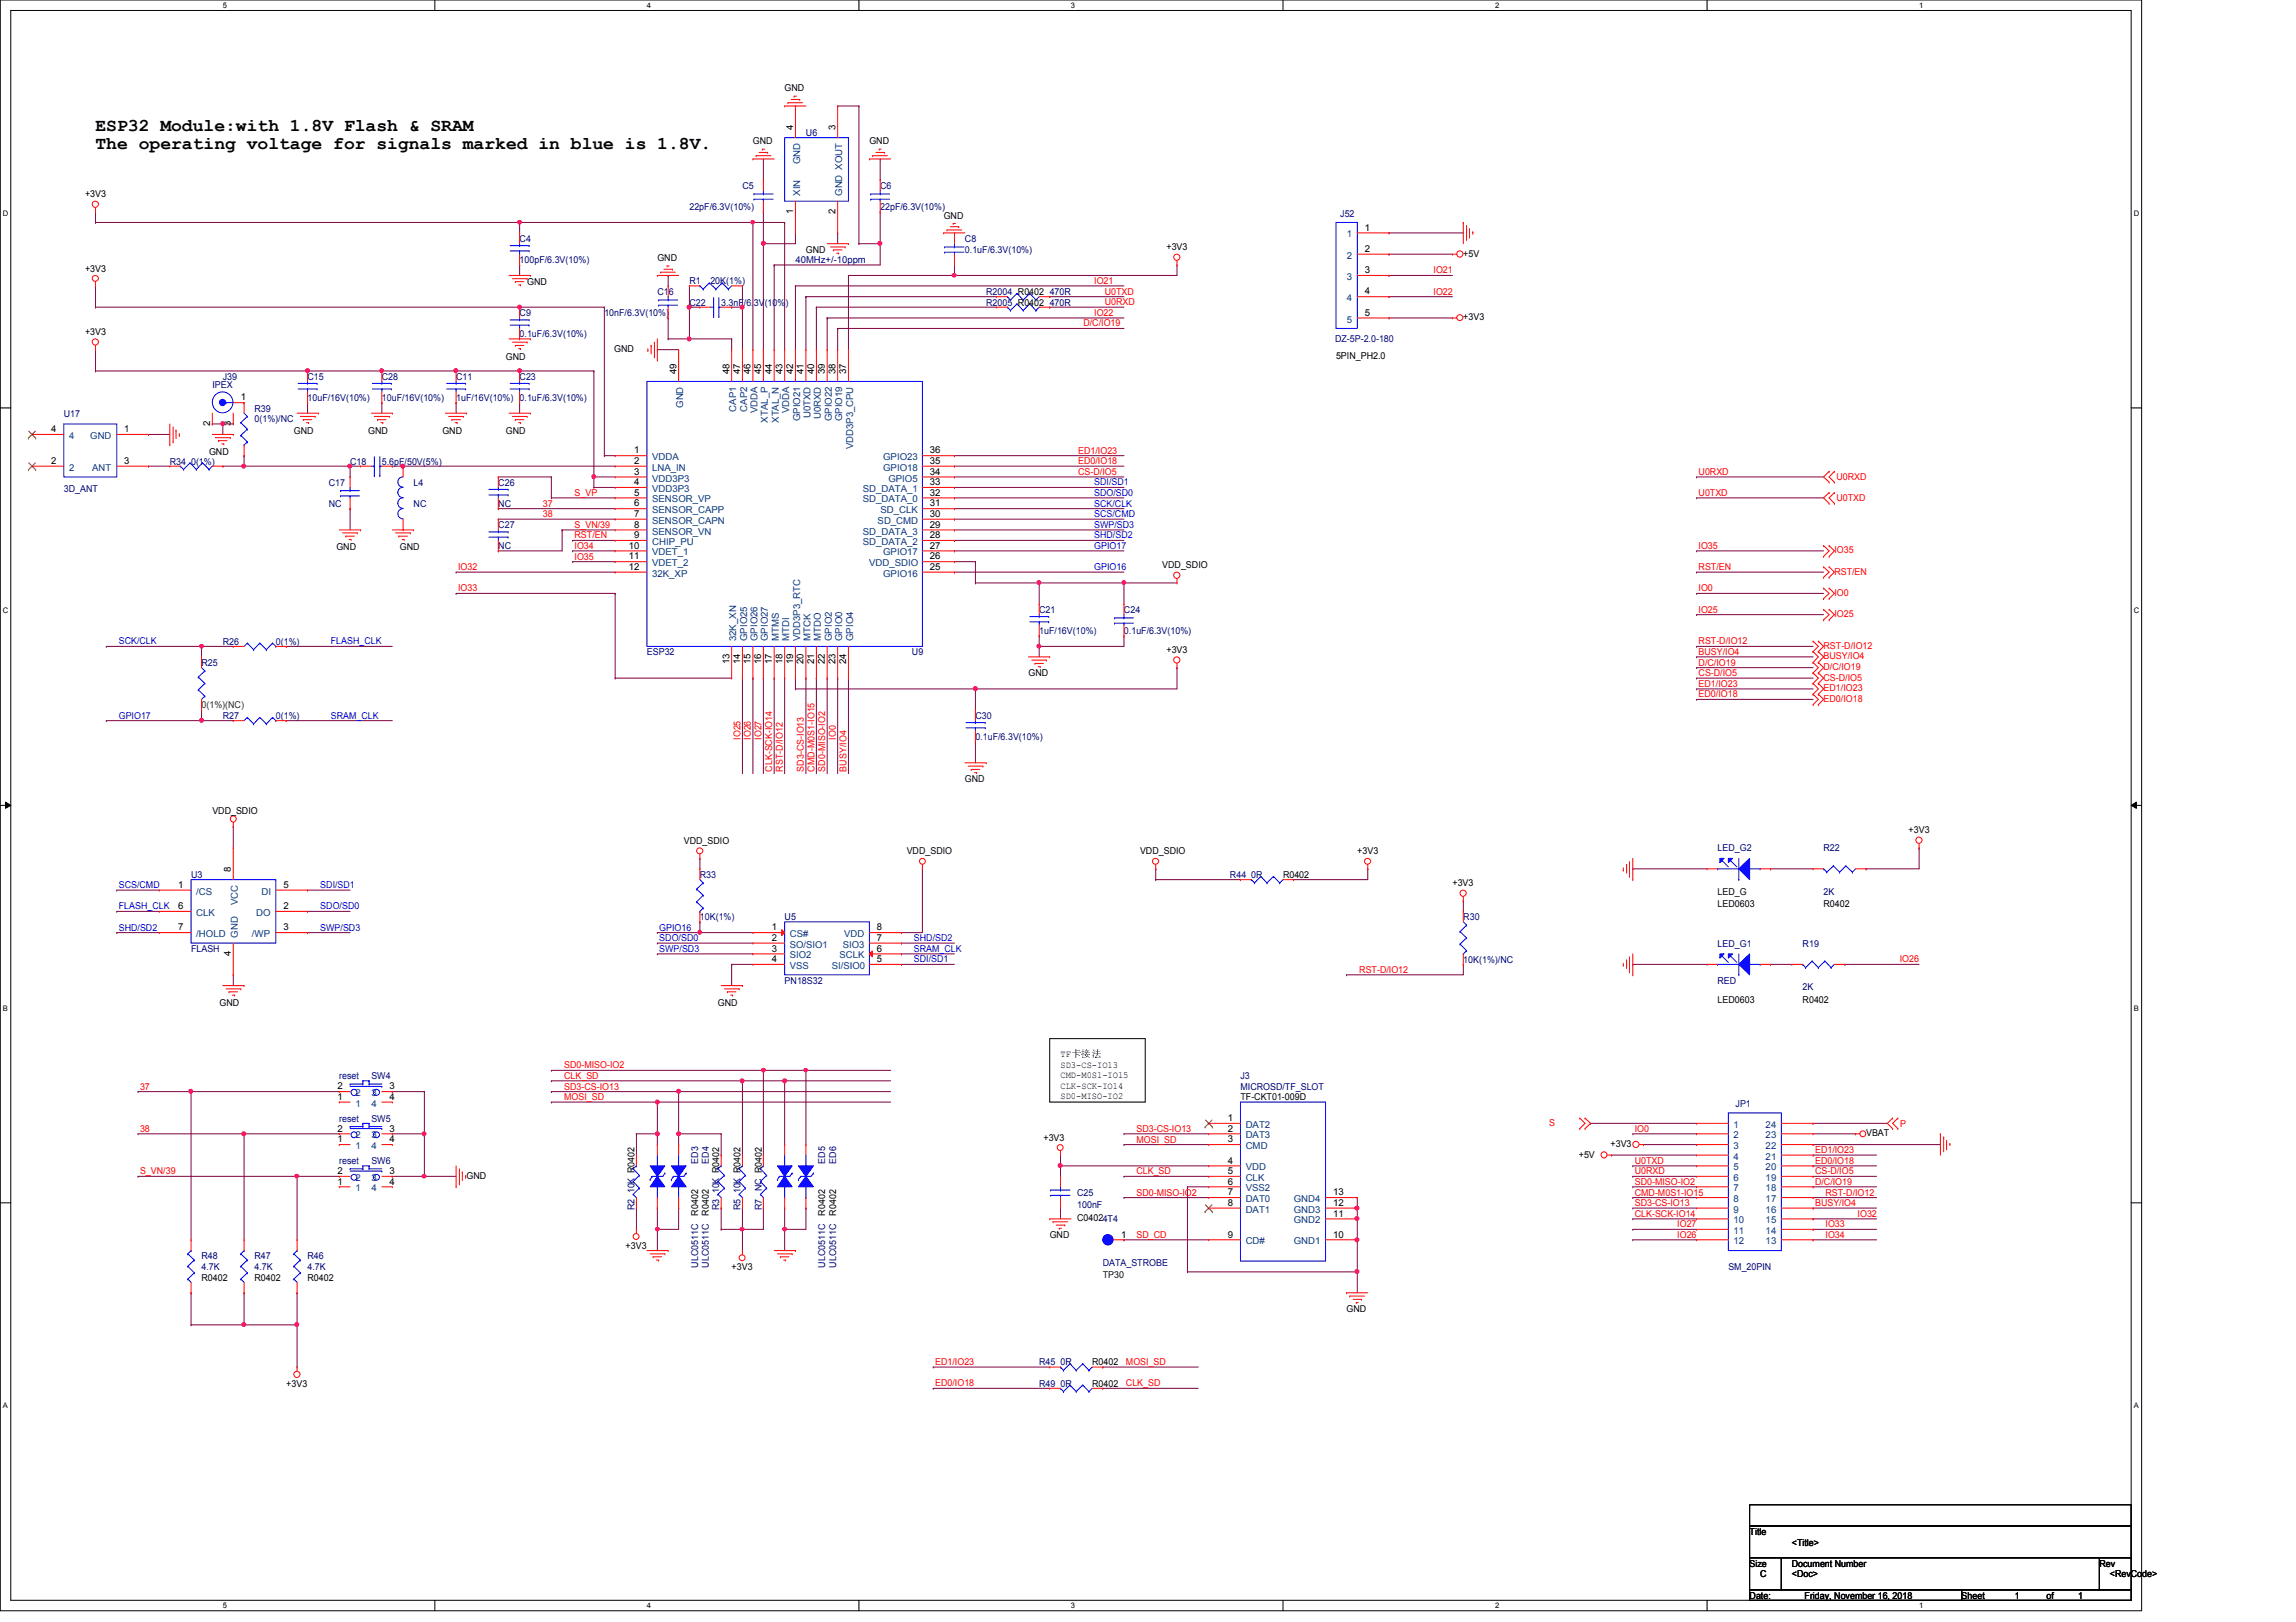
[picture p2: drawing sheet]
<svg xmlns="http://www.w3.org/2000/svg" width="297mm" height="210mm" viewBox="0 0 297 210" stroke-linecap="round" stroke-linejoin="round" font-family="sans-serif">
<defs><g id="words">
<g font-size="2.3">
<text x="12.4" y="17">ESP32 Module:with 1.8V Flash &amp; SRAM</text>
<text x="12.4" y="19.3">The operating voltage for signals marked in blue is 1.8V.</text>
</g>
<g font-size="1.2">
<text x="101.5" y="11.8">GND</text>
<text x="102.6" y="16.8" transform="rotate(-90 102.6 16.8)">4</text>
<text x="108.1" y="16.8" transform="rotate(-90 108.1 16.8)">3</text>
<text x="97.4" y="18.7">GND</text>
<text x="112.5" y="18.7">GND</text>
<text x="11" y="25.5">+3V3</text>
<text x="102.6" y="27.7" transform="rotate(-90 102.6 27.7)">1</text>
<text x="108.1" y="27.7" transform="rotate(-90 108.1 27.7)">2</text>
<text x="122.1" y="28.3">GND</text>
<text x="176.6" y="29.8">1</text>
<text x="11" y="35.1">+3V3</text>
<text x="85" y="33.8">GND</text>
<text x="104.3" y="32.7">GND</text>
<text x="150.9" y="32.4">+3V3</text>
<text x="176.6" y="32.6">2</text>
<text x="176.6" y="35.3">3</text>
<text x="189.3" y="33.2">+5V</text>
<text x="68.2" y="36.9">GND</text>
<text x="176.6" y="38.1">4</text>
<text x="176.6" y="40.9">5</text>
<text x="189.3" y="41.4">+3V3</text>
<text x="11" y="43.4">+3V3</text>
<text x="65.4" y="46.5">GND</text>
<text x="79.5" y="45.6">GND</text>
<text x="172.8" y="46.4">5PIN_PH2.0</text>
<text x="31.2" y="51.8">1</text>
<text x="87.5" y="48.4" transform="rotate(-90 87.5 48.4)">49</text>
<text x="94.4" y="48.4" transform="rotate(-90 94.4 48.4)">48</text>
<text x="95.8" y="48.4" transform="rotate(-90 95.8 48.4)">47</text>
<text x="97.1" y="48.4" transform="rotate(-90 97.1 48.4)">46</text>
<text x="98.5" y="48.4" transform="rotate(-90 98.5 48.4)">45</text>
<text x="99.9" y="48.4" transform="rotate(-90 99.9 48.4)">44</text>
<text x="101.2" y="48.4" transform="rotate(-90 101.2 48.4)">43</text>
<text x="102.6" y="48.4" transform="rotate(-90 102.6 48.4)">42</text>
<text x="104" y="48.4" transform="rotate(-90 104 48.4)">41</text>
<text x="105.3" y="48.4" transform="rotate(-90 105.3 48.4)">40</text>
<text x="106.7" y="48.4" transform="rotate(-90 106.7 48.4)">39</text>
<text x="108.1" y="48.4" transform="rotate(-90 108.1 48.4)">38</text>
<text x="109.5" y="48.4" transform="rotate(-90 109.5 48.4)">37</text>
<text x="6.6" y="55.9">4</text>
<text x="16.1" y="55.9">1</text>
<text x="27" y="58.9">GND</text>
<text x="27.2" y="55.1" transform="rotate(-90 27.2 55.1)">2</text>
<text x="29.9" y="55.1" transform="rotate(-90 29.9 55.1)">3</text>
<text x="38" y="56.1">GND</text>
<text x="47.6" y="56.1">GND</text>
<text x="57.2" y="56.1">GND</text>
<text x="65.4" y="56.1">GND</text>
<text x="82" y="58.7">1</text>
<text x="120.3" y="58.7">36</text>
<text x="6.6" y="60">2</text>
<text x="16.1" y="60">3</text>
<text x="82" y="60">2</text>
<text x="82" y="61.4">3</text>
<text x="82" y="62.8">4</text>
<text x="82" y="64.1">5</text>
<text x="82" y="65.5">6</text>
<text x="120.3" y="65.5">31</text>
<text x="120.3" y="64.1">32</text>
<text x="120.3" y="62.8">33</text>
<text x="120.3" y="61.4">34</text>
<text x="120.3" y="60">35</text>
<text x="43.5" y="71.2">GND</text>
<text x="51.7" y="71.2">GND</text>
<text x="81.4" y="71">10</text>
<text x="82" y="66.9">7</text>
<text x="82" y="68.3">8</text>
<text x="82" y="69.6">9</text>
<text x="120.3" y="71">27</text>
<text x="120.3" y="69.6">28</text>
<text x="120.3" y="68.3">29</text>
<text x="120.3" y="66.9">30</text>
<text x="81.4" y="72.4">11</text>
<text x="81.4" y="73.7">12</text>
<text x="120.3" y="72.4">26</text>
<text x="120.3" y="73.7">25</text>
<text x="150.4" y="73.5">VDD_SDIO</text>
<text x="94.4" y="86" transform="rotate(-90 94.4 86)">13</text>
<text x="95.8" y="86" transform="rotate(-90 95.8 86)">14</text>
<text x="97.1" y="86" transform="rotate(-90 97.1 86)">15</text>
<text x="98.5" y="86" transform="rotate(-90 98.5 86)">16</text>
<text x="99.9" y="86" transform="rotate(-90 99.9 86)">17</text>
<text x="101.2" y="86" transform="rotate(-90 101.2 86)">18</text>
<text x="102.6" y="86" transform="rotate(-90 102.6 86)">19</text>
<text x="104" y="86" transform="rotate(-90 104 86)">20</text>
<text x="105.3" y="86" transform="rotate(-90 105.3 86)">21</text>
<text x="106.7" y="86" transform="rotate(-90 106.7 86)">22</text>
<text x="108.1" y="86" transform="rotate(-90 108.1 86)">23</text>
<text x="109.5" y="86" transform="rotate(-90 109.5 86)">24</text>
<text x="133.1" y="87.5">GND</text>
<text x="150.9" y="84.5">+3V3</text>
<text x="124.8" y="101.3">GND</text>
<text x="27.5" y="105.4">VDD_SDIO</text>
<text x="246.9" y="107.8">+3V3</text>
<text x="29.9" y="112.9" transform="rotate(-90 29.9 112.9)">8</text>
<text x="88.5" y="109.2">VDD_SDIO</text>
<text x="117.3" y="110.6">VDD_SDIO</text>
<text x="147.5" y="110.6">VDD_SDIO</text>
<text x="166" y="113.6">R0402</text>
<text x="175.6" y="110.6">+3V3</text>
<text x="23.1" y="114.9">1</text>
<text x="23.1" y="117.6">6</text>
<text x="36.7" y="117.6">2</text>
<text x="36.7" y="114.9">5</text>
<text x="187.9" y="114.7">+3V3</text>
<text x="222.2" y="115.8">LED_G</text>
<text x="222.2" y="117.4">LED0603</text>
<text x="235.9" y="117.4">R0402</text>
<text x="23.1" y="120.4">7</text>
<text x="29.9" y="123.7" transform="rotate(-90 29.9 123.7)">4</text>
<text x="36.7" y="120.4">3</text>
<text x="99.9" y="120.4">1</text>
<text x="99.9" y="121.8">2</text>
<text x="99.9" y="123.1">3</text>
<text x="99.9" y="124.5">4</text>
<text x="113.5" y="124.5">5</text>
<text x="113.5" y="123.1">6</text>
<text x="113.5" y="121.8">7</text>
<text x="113.5" y="120.4">8</text>
<text x="28.4" y="130.2">GND</text>
<text x="92.9" y="130.2">GND</text>
<text x="222.2" y="129.8">LED0603</text>
<text x="233.2" y="129.8">R0402</text>
<text x="137.2" y="136.8">TF卡卡卡</text>
<text x="43.6" y="142.3">1</text>
<text x="43.6" y="141">2</text>
<text x="50.4" y="141">3</text>
<text x="50.4" y="142.3">4</text>
<text x="137.2" y="138.2">SD3-CS-IO13</text>
<text x="137.2" y="139.5">CMD-M0S1-IO15</text>
<text x="137.2" y="140.9">CLK-SCK-IO14</text>
<text x="137.2" y="142.3">SD0-MISO-IO2</text>
<text x="160.5" y="142.4">TF-CKT01-009D</text>
<text x="43.6" y="147.8">1</text>
<text x="43.6" y="146.4">2</text>
<text x="50.4" y="146.4">3</text>
<text x="50.4" y="147.8">4</text>
<text x="135" y="147.6">+3V3</text>
<text x="158.8" y="146.4">2</text>
<text x="158.8" y="147.8">3</text>
<text x="158.8" y="145.1">1</text>
<text x="204.3" y="149.8">+5V</text>
<text x="208.4" y="148.4">+3V3</text>
<text x="241.4" y="147.1">VBAT</text>
<text x="43.6" y="153.3">1</text>
<text x="43.6" y="151.9">2</text>
<text x="50.4" y="151.9">3</text>
<text x="50.4" y="153.3">4</text>
<text x="60.4" y="152.6">GND</text>
<text x="158.8" y="150.6">4</text>
<text x="158.8" y="151.9">5</text>
<text x="158.8" y="153.3">6</text>
<text x="158.8" y="154.7">7</text>
<text x="172.5" y="154.7">13</text>
<text x="80.9" y="161.6">+3V3</text>
<text x="90.3" y="157.3" transform="rotate(-90 90.3 157.3)">R0402</text>
<text x="91.7" y="157.3" transform="rotate(-90 91.7 157.3)">R0402</text>
<text x="106.8" y="157.3" transform="rotate(-90 106.8 157.3)">R0402</text>
<text x="108.2" y="157.3" transform="rotate(-90 108.2 157.3)">R0402</text>
<text x="135.8" y="160.2">GND</text>
<text x="139.4" y="158">C04024T4</text>
<text x="145" y="160.1">1</text>
<text x="158.8" y="156">8</text>
<text x="158.8" y="160.1">9</text>
<text x="172.5" y="160.1">10</text>
<text x="172.5" y="157.4">11</text>
<text x="172.5" y="156">12</text>
<text x="26.1" y="165.7">R0402</text>
<text x="32.9" y="165.7">R0402</text>
<text x="39.8" y="165.7">R0402</text>
<text x="94.7" y="164.3">+3V3</text>
<text x="174.2" y="169.8">GND</text>
<text x="37" y="179.5">+3V3</text>
<text x="141.3" y="179.5">R0402</text>
<text x="141.3" y="176.7">R0402</text>
<text x="226.4" y="198.6">Title</text>
<text x="226.4" y="202.7">Size</text>
<text x="231.8" y="202.7">Document Number</text>
<text x="231.8" y="200">&lt;Title&gt;</text>
<text x="271.6" y="202.7">Rev</text>
<text x="226.4" y="206.9">Date:</text>
<text x="227.7" y="204.1">C</text>
<text x="231.8" y="204.1">&lt;Doc&gt;</text>
<text x="233.5" y="206.9">Friday, November 16, 2018</text>
<text x="253.8" y="206.9">Sheet</text>
<text x="260.6" y="206.9">1</text>
<text x="264.7" y="206.9">of</text>
<text x="268.9" y="206.9">1</text>
<text x="273" y="204.1">&lt;RevCode&gt;</text>
</g>
<g font-size="1.2" fill="#00007f">
<text x="104.3" y="17.6">U6</text>
<text x="89.2" y="27.2">22pF/6.3V(10%)</text>
<text x="96.1" y="24.4">C5</text>
<text x="113.9" y="24.4">C6</text>
<text x="113.9" y="27.2">22pF/6.3V(10%)</text>
<text x="173.4" y="28">J52</text>
<text x="67.2" y="31.3">C4</text>
<text x="67.2" y="34">100pF/6.3V(10%)</text>
<text x="102.9" y="34">40MHz+/-10ppm</text>
<text x="124.8" y="31.3">C8</text>
<text x="124.8" y="32.7">0.1uF/6.3V(10%)</text>
<text x="67.2" y="40.9">C9</text>
<text x="78.2" y="40.9">10nF/6.3V(10%)</text>
<text x="85" y="38.1">C16</text>
<text x="89.2" y="36.8">R1</text>
<text x="89.2" y="39.5">C22</text>
<text x="91.9" y="36.8">20K(1%)</text>
<text x="93.3" y="39.5">3.3nF/6.3V(10%)</text>
<text x="127.6" y="38.1">R2004 R0402</text>
<text x="127.6" y="39.5">R2005 R0402</text>
<text x="135.8" y="38.1">470R</text>
<text x="135.8" y="39.5">470R</text>
<text x="67.2" y="43.6">0.1uF/6.3V(10%)</text>
<text x="172.7" y="44.2">DZ-5P-2.0-180</text>
<text x="8.3" y="53.9">U17</text>
<text x="27.5" y="50.2">IPEX</text>
<text x="28.8" y="49.1">J39</text>
<text x="32.9" y="53.3">R39</text>
<text x="39.8" y="49.1">C15</text>
<text x="39.8" y="51.9">10uF/16V(10%)</text>
<text x="49.4" y="49.1">C28</text>
<text x="49.4" y="51.9">10uF/16V(10%)</text>
<text x="59" y="49.1">C11</text>
<text x="59" y="51.9">1uF/16V(10%) 0.1uF/6.3V(10%)</text>
<text x="67.2" y="49.1">C23</text>
<text x="32.9" y="54.6">0(1%)/NC</text>
<text x="8.3" y="63.7">3D_ANT</text>
<text x="22" y="60.1">R34 0(1%)</text>
<text x="42.5" y="62.9">C17</text>
<text x="42.5" y="65.6">NC</text>
<text x="45.3" y="60.1">C18</text>
<text x="49.4" y="60.1">5.6pF/50V(5%)</text>
<text x="53.5" y="62.9">L4</text>
<text x="53.5" y="65.6">NC</text>
<text x="64.5" y="62.9">C26</text>
<text x="64.5" y="65.6">NC</text>
<text x="64.5" y="68.3">C27</text>
<text x="64.5" y="71.1">NC</text>
<text x="28.8" y="83.4">R26</text>
<text x="35.7" y="83.4">0(1%)</text>
<text x="134.4" y="79.3">C21</text>
<text x="134.4" y="82">1uF/16V(10%)</text>
<text x="145.4" y="79.3">C24</text>
<text x="145.4" y="82">0.1uF/6.3V(10%)</text>
<text x="26.1" y="86.1">R25</text>
<text x="83.7" y="84.8">ESP32</text>
<text x="118" y="84.8">U9</text>
<text x="28.8" y="93">R27</text>
<text x="35.7" y="93">0(1%)</text>
<text x="126.2" y="93">C30</text>
<text x="126.2" y="95.8">0.1uF/6.3V(10%)</text>
<text x="24.7" y="113.6">U3</text>
<text x="90.5" y="113.6">R33</text>
<text x="159.1" y="113.6">R44 0R</text>
<text x="222.2" y="110.2">LED_G2</text>
<text x="235.9" y="110.2">R22</text>
<text x="90.5" y="119.1">10K(1%)</text>
<text x="101.5" y="119.1">U5</text>
<text x="189.3" y="119.1">R30</text>
<text x="235.9" y="115.8">2K</text>
<text x="24.7" y="123.2">FLASH</text>
<text x="189.3" y="124.6">10K(1%)/NC</text>
<text x="222.2" y="122.5">LED_G1</text>
<text x="233.2" y="122.5">R19</text>
<text x="101.5" y="127.3">PN18S32</text>
<text x="222.2" y="127.3">RED</text>
<text x="233.2" y="128.1">2K</text>
<text x="43.9" y="139.7">reset</text>
<text x="48" y="139.7">SW4</text>
<text x="160.5" y="139.7">J3</text>
<text x="160.5" y="141">MICROSD/TF_SLOT</text>
<text x="224.5" y="143.2">JP1</text>
<text x="43.9" y="145.2">reset</text>
<text x="48" y="145.2">SW5</text>
<text x="43.9" y="150.6">reset</text>
<text x="48" y="150.6">SW6</text>
<text x="90.3" y="150.6" transform="rotate(-90 90.3 150.6)">ED3</text>
<text x="91.7" y="150.6" transform="rotate(-90 91.7 150.6)">ED4</text>
<text x="98.5" y="154.1" transform="rotate(-90 98.5 154.1)">NC R0402</text>
<text x="106.8" y="150.6" transform="rotate(-90 106.8 150.6)">ED5</text>
<text x="108.2" y="150.6" transform="rotate(-90 108.2 150.6)">ED6</text>
<text x="139.4" y="154.7">C25</text>
<text x="82.1" y="156.6" transform="rotate(-90 82.1 156.6)">R2 10K R0402</text>
<text x="93" y="156.6" transform="rotate(-90 93 156.6)">R3 10K R0402</text>
<text x="95.8" y="156.6" transform="rotate(-90 95.8 156.6)">R5 10K R0402</text>
<text x="98.5" y="156.6" transform="rotate(-90 98.5 156.6)">R7</text>
<text x="139.4" y="156.4">100nF</text>
<text x="26.1" y="163">R48</text>
<text x="26.1" y="164.3">4.7K</text>
<text x="32.9" y="163">R47</text>
<text x="32.9" y="164.3">4.7K</text>
<text x="39.8" y="163">R46</text>
<text x="39.8" y="164.3">4.7K</text>
<text x="90.3" y="164" transform="rotate(-90 90.3 164)">ULC0511C</text>
<text x="91.7" y="164" transform="rotate(-90 91.7 164)">ULC0511C</text>
<text x="106.8" y="164" transform="rotate(-90 106.8 164)">ULC0511C</text>
<text x="108.2" y="164" transform="rotate(-90 108.2 164)">ULC0511C</text>
<text x="142.7" y="163.8">DATA_STROBE</text>
<text x="223.6" y="164.3">SM_20PIN</text>
<text x="134.4" y="179.5">R49 0R</text>
<text x="134.4" y="176.7">R45 0R</text>
</g>
<g font-size="1.2" fill="#003f7f">
<text x="103.5" y="21.3" transform="rotate(-90 103.5 21.3)">GND</text>
<text x="103.5" y="25.4" transform="rotate(-90 103.5 25.4)">XIN</text>
<text x="109" y="25.4" transform="rotate(-90 109 25.4)">GND XOUT</text>
<text x="174.2" y="30.7">1</text>
<text x="174.2" y="33.5">2</text>
<text x="174.2" y="36.2">3</text>
<text x="174.2" y="39">4</text>
<text x="174.2" y="41.7">5</text>
<text x="88.4" y="52.8" transform="rotate(-90 88.4 52.8)">GND</text>
<text x="95.2" y="53.3" transform="rotate(-90 95.2 53.3)">CAP1</text>
<text x="96.6" y="53.3" transform="rotate(-90 96.6 53.3)">CAP2</text>
<text x="98" y="53.5" transform="rotate(-90 98 53.5)">VDDA</text>
<text x="102.1" y="53.5" transform="rotate(-90 102.1 53.5)">VDDA</text>
<text x="8.9" y="56.8">4</text>
<text x="11.7" y="56.8">GND</text>
<text x="84.4" y="59.6">VDDA</text>
<text x="99.4" y="54.7" transform="rotate(-90 99.4 54.7)">XTAL_P</text>
<text x="100.8" y="54.7" transform="rotate(-90 100.8 54.7)">XTAL_N</text>
<text x="103.5" y="54.5" transform="rotate(-90 103.5 54.5)">GPIO21</text>
<text x="104.9" y="54.1" transform="rotate(-90 104.9 54.1)">U0TXD</text>
<text x="106.2" y="54.2" transform="rotate(-90 106.2 54.2)">U0RXD</text>
<text x="107.6" y="54.5" transform="rotate(-90 107.6 54.5)">GPIO22</text>
<text x="109" y="54.5" transform="rotate(-90 109 54.5)">GPIO19</text>
<text x="110.4" y="58.2" transform="rotate(-90 110.4 58.2)">VDD3P3_CPU</text>
<text x="114.3" y="59.6">GPIO23</text>
<text x="8.9" y="60.9">2</text>
<text x="11.9" y="60.9">ANT</text>
<text x="84.4" y="60.9">LNA_IN</text>
<text x="84.4" y="62.3">VDD3P3</text>
<text x="84.4" y="63.7">VDD3P3</text>
<text x="84.4" y="65">SENSOR_VP</text>
<text x="111.6" y="65">SD_DATA_0</text>
<text x="111.6" y="63.7">SD_DATA_1</text>
<text x="114.3" y="60.9">GPIO18</text>
<text x="114.9" y="62.3">GPIO5</text>
<text x="84.4" y="66.4">SENSOR_CAPP</text>
<text x="84.4" y="67.8">SENSOR_CAPN</text>
<text x="84.4" y="69.2">SENSOR_VN</text>
<text x="84.4" y="70.5">CHIP_PU</text>
<text x="84.4" y="71.9">VDET_1</text>
<text x="111.6" y="70.5">SD_DATA_2</text>
<text x="111.6" y="69.2">SD_DATA_3</text>
<text x="113.5" y="67.8">SD_CMD</text>
<text x="113.9" y="66.4">SD_CLK</text>
<text x="114.3" y="71.9">GPIO17</text>
<text x="84.4" y="73.3">VDET_2</text>
<text x="84.4" y="74.6">32K_XP</text>
<text x="112.4" y="73.3">VDD_SDIO</text>
<text x="114.3" y="74.6">GPIO16</text>
<text x="95.2" y="83" transform="rotate(-90 95.2 83)">32K_XN</text>
<text x="96.6" y="83" transform="rotate(-90 96.6 83)">GPIO25</text>
<text x="98" y="83" transform="rotate(-90 98 83)">GPIO26</text>
<text x="99.4" y="83" transform="rotate(-90 99.4 83)">GPIO27</text>
<text x="100.8" y="83" transform="rotate(-90 100.8 83)">MTMS</text>
<text x="102.1" y="83" transform="rotate(-90 102.1 83)">MTDI</text>
<text x="103.5" y="83" transform="rotate(-90 103.5 83)">VDD3P3_RTC</text>
<text x="104.9" y="83" transform="rotate(-90 104.9 83)">MTCK</text>
<text x="106.2" y="83" transform="rotate(-90 106.2 83)">MTDO</text>
<text x="107.6" y="83" transform="rotate(-90 107.6 83)">GPIO2</text>
<text x="109" y="83" transform="rotate(-90 109 83)">GPIO0</text>
<text x="110.4" y="83" transform="rotate(-90 110.4 83)">GPIO4</text>
<text x="25.4" y="115.8">/CS</text>
<text x="25.4" y="118.5">CLK</text>
<text x="30.8" y="117.1" transform="rotate(-90 30.8 117.1)">VCC</text>
<text x="33.1" y="118.5">DO</text>
<text x="33.8" y="115.8">DI</text>
<text x="25.4" y="121.3">/HOLD</text>
<text x="30.8" y="121.4" transform="rotate(-90 30.8 121.4)">GND</text>
<text x="32.6" y="121.3">/WP</text>
<text x="102.2" y="121.3">CS#</text>
<text x="102.2" y="122.6">SO/SIO1</text>
<text x="102.2" y="124">SIO2</text>
<text x="102.2" y="125.4">VSS</text>
<text x="107.6" y="125.4">SI/SIO0</text>
<text x="108.6" y="124">SCLK</text>
<text x="109" y="122.6">SIO3</text>
<text x="109.2" y="121.3">VDD</text>
<text x="46" y="143.2">1</text>
<text x="46" y="141.9">2</text>
<text x="48" y="141.9">3</text>
<text x="48" y="143.2">4</text>
<text x="46" y="148.7">1</text>
<text x="46" y="147.3">2</text>
<text x="48" y="147.3">3</text>
<text x="48" y="148.7">4</text>
<text x="161.2" y="147.3">DAT3</text>
<text x="161.2" y="148.7">CMD</text>
<text x="161.2" y="146">DAT2</text>
<text x="224.3" y="146">1</text>
<text x="224.3" y="147.3">2</text>
<text x="224.3" y="148.7">3</text>
<text x="228.4" y="148.7">22</text>
<text x="228.4" y="147.3">23</text>
<text x="228.4" y="146">24</text>
<text x="46" y="154.2">1</text>
<text x="46" y="152.8">2</text>
<text x="48" y="152.8">3</text>
<text x="48" y="154.2">4</text>
<text x="161.2" y="151.5">VDD</text>
<text x="161.2" y="152.8">CLK</text>
<text x="161.2" y="154.2">VSS2</text>
<text x="161.2" y="155.6">DAT0</text>
<text x="167.4" y="155.6">GND4</text>
<text x="224.3" y="150.1">4</text>
<text x="224.3" y="151.5">5</text>
<text x="224.3" y="152.8">6</text>
<text x="224.3" y="154.2">7</text>
<text x="224.3" y="155.6">8</text>
<text x="228.4" y="155.6">17</text>
<text x="228.4" y="154.2">18</text>
<text x="228.4" y="152.8">19</text>
<text x="228.4" y="151.5">20</text>
<text x="228.4" y="150.1">21</text>
<text x="161.2" y="156.9">DAT1</text>
<text x="161.2" y="161">CD#</text>
<text x="167.4" y="161">GND1</text>
<text x="167.4" y="158.3">GND2</text>
<text x="167.4" y="156.9">GND3</text>
<text x="224.3" y="156.9">9</text>
<text x="224.3" y="158.3">10</text>
<text x="224.3" y="159.7">11</text>
<text x="224.3" y="161">12</text>
<text x="228.4" y="158.3">15</text>
<text x="228.4" y="156.9">16</text>
<text x="228.4" y="161">13</text>
<text x="228.4" y="159.7">14</text>
</g>
<g font-size="1.2" fill="#f00">
<text x="185.5" y="35.4">IO21</text>
<text x="141.6" y="40.9">IO22</text>
<text x="141.6" y="36.7">IO21</text>
<text x="142.9" y="38.1">U0TXD</text>
<text x="142.9" y="39.5">U0RXD</text>
<text x="185.5" y="38.1">IO22</text>
<text x="140.2" y="42.2">D/C/IO19</text>
<text x="139.5" y="58.7">ED1/IO23</text>
<text x="70.2" y="65.6">37</text>
<text x="74.3" y="64.2">S_VP</text>
<text x="139.5" y="61.5">CS-D/IO5</text>
<text x="139.5" y="60.1">ED0/IO18</text>
<text x="219.7" y="64.2">U0TXD</text>
<text x="219.7" y="61.5">U0RXD</text>
<text x="237.6" y="62.1">U0RXD</text>
<text x="237.6" y="64.9">U0TXD</text>
<text x="70.2" y="66.9">38</text>
<text x="74.3" y="69.7">RST/EN</text>
<text x="74.3" y="68.3">S_VN/39</text>
<text x="74.3" y="71">IO34</text>
<text x="219.7" y="71">IO35</text>
<text x="237.3" y="71.6">IO35</text>
<text x="59.3" y="73.8">IO32</text>
<text x="59.3" y="76.5">IO33</text>
<text x="74.3" y="72.4">IO35</text>
<text x="219.7" y="76.5">IO0</text>
<text x="219.7" y="73.8">RST/EN</text>
<text x="237.3" y="77.1">IO0</text>
<text x="237.3" y="74.4">RST/EN</text>
<text x="219.7" y="83.4">RST-D/IO12</text>
<text x="219.7" y="79.3">IO25</text>
<text x="235.9" y="84">RST-D/IO12</text>
<text x="237.3" y="79.8">IO25</text>
<text x="219.7" y="88.9">ED1/IO23</text>
<text x="219.7" y="87.5">CS-D/IO5</text>
<text x="219.7" y="86.1">D/C/IO19</text>
<text x="219.7" y="84.8">BUSY/IO4</text>
<text x="235.9" y="85.3">BUSY/IO4</text>
<text x="235.9" y="86.7">D/C/IO19</text>
<text x="235.9" y="88.1">CS-D/IO5</text>
<text x="235.9" y="89.5">ED1/IO23</text>
<text x="95.8" y="95.8" transform="rotate(-90 95.8 95.8)">IO25</text>
<text x="97.2" y="95.8" transform="rotate(-90 97.2 95.8)">IO26</text>
<text x="98.5" y="95.8" transform="rotate(-90 98.5 95.8)">IO27</text>
<text x="108.1" y="95.8" transform="rotate(-90 108.1 95.8)">IO0</text>
<text x="219.7" y="90.3">ED0/IO18</text>
<text x="235.9" y="90.8">ED0/IO18</text>
<text x="99.9" y="99.9" transform="rotate(-90 99.9 99.9)">CLK-SCK-IO14</text>
<text x="101.3" y="99.9" transform="rotate(-90 101.3 99.9)">RST-D/IO12</text>
<text x="104" y="99.9" transform="rotate(-90 104 99.9)">SD3-CS-IO13</text>
<text x="105.4" y="99.9" transform="rotate(-90 105.4 99.9)">CMD-M0S1-IO15</text>
<text x="106.8" y="99.9" transform="rotate(-90 106.8 99.9)">SD0-MISO-IO2</text>
<text x="109.5" y="99.9" transform="rotate(-90 109.5 99.9)">BUSY/IO4</text>
<text x="175.8" y="125.9">RST-D/IO12</text>
<text x="245.8" y="124.5">IO26</text>
<text x="18.1" y="141">37</text>
<text x="73" y="141">SD3-CS-IO13</text>
<text x="73" y="138.3">SD0-MISO-IO2</text>
<text x="73" y="139.6">CLK_SD</text>
<text x="73" y="142.4">MOSI_SD</text>
<text x="18.1" y="146.5">38</text>
<text x="147" y="146.5">SD3-CS-IO13</text>
<text x="147" y="147.9">MOSI_SD</text>
<text x="200.4" y="145.7">S</text>
<text x="211.5" y="146.5">IO0</text>
<text x="234.8" y="149.2">ED1/IO23</text>
<text x="245.8" y="145.8">P</text>
<text x="18.1" y="152">S_VN/39</text>
<text x="147" y="152">CLK_SD</text>
<text x="147" y="154.7">SD0-MISO-IO2</text>
<text x="211.5" y="152">U0RXD</text>
<text x="211.5" y="150.6">U0TXD</text>
<text x="211.5" y="153.3">SD0-MISO-IO2</text>
<text x="211.5" y="154.7">CMD-M0S1-IO15</text>
<text x="234.8" y="150.6">ED0/IO18</text>
<text x="234.8" y="152">CS-D/IO5</text>
<text x="234.8" y="153.3">D/C/IO19</text>
<text x="236.2" y="154.7">RST-D/IO12</text>
<text x="147" y="160.2">SD_CD</text>
<text x="211.5" y="156.1">SD3-CS-IO13</text>
<text x="211.5" y="157.5">CLK-SCK-IO14</text>
<text x="217" y="158.8">IO27</text>
<text x="217" y="160.2">IO26</text>
<text x="234.8" y="156.1">BUSY/IO4</text>
<text x="236.2" y="158.8">IO33</text>
<text x="236.2" y="160.2">IO34</text>
<text x="240.3" y="157.5">IO32</text>
<text x="121" y="176.7">ED1/IO23</text>
<text x="121" y="179.4">ED0/IO18</text>
<text x="145.7" y="176.7">MOSI_SD</text>
<text x="145.7" y="179.4">CLK_SD</text>
</g>
<g font-size="1.2" fill="#00f">
<text x="141.6" y="62.8">SDI/SD1</text>
<text x="141.6" y="64.2">SDO/SD0</text>
<text x="141.6" y="65.6">SCK/CLK</text>
<text x="141.6" y="66.9">SCS/CMD</text>
<text x="141.6" y="68.3">SWP/SD3</text>
<text x="141.6" y="69.7">SHD/SD2</text>
<text x="141.6" y="71">GPIO17</text>
<text x="141.6" y="73.8">GPIO16</text>
<text x="15.4" y="83.4">SCK/CLK</text>
<text x="42.8" y="83.4">FLASH_CLK</text>
<text x="15.4" y="93">GPIO17</text>
<text x="42.8" y="93">SRAM_CLK</text>
<text x="15.4" y="117.7">FLASH_CLK</text>
<text x="15.4" y="114.9">SCS/CMD</text>
<text x="41.4" y="114.9">SDI/SD1</text>
<text x="41.4" y="117.7">SDO/SD0</text>
<text x="15.4" y="120.4">SHD/SD2</text>
<text x="41.4" y="120.4">SWP/SD3</text>
<text x="85.3" y="120.4">GPIO16</text>
<text x="85.3" y="121.8">SDO/SD0</text>
<text x="85.3" y="123.2">SWP/SD3</text>
<text x="118.2" y="123.2">SRAM_CLK</text>
<text x="118.2" y="121.8">SHD/SD2</text>
<text x="118.2" y="124.5">SDI/SD1</text>
</g>
<text font-size="1.2" fill="#007f00" x="26.1" y="91.7">0(1%)(NC)</text>
<text font-size="1.2" fill="#003f00" x="142.7" y="165.4">TP30</text>
<g font-size="1">
<text x="28.8" y="1">5</text>
<text x="83.7" y="1">4</text>
<text x="138.6" y="1">3</text>
<text x="193.4" y="1">2</text>
<text x="248.3" y="1">1</text>
<text x=".4" y="27.9">D</text>
<text x="276.1" y="27.9">D</text>
<text x=".4" y="79.4">C</text>
<text x="276.1" y="79.4">C</text>
<text x=".4" y="130.8">B</text>
<text x="276.1" y="130.8">B</text>
<text x=".4" y="182.2">A</text>
<text x="276.1" y="182.2">A</text>
<text x="28.8" y="208.1">5</text>
<text x="83.7" y="208.1">4</text>
<text x="138.6" y="208.1">3</text>
<text x="193.4" y="208.1">2</text>
<text x="248.3" y="208.1">1</text>
</g>
</g></defs>
<path d="M0 0h277.1v208.4h-277.1zM1.4 1.4h274.3v205.7h-274.3z" fill="none" stroke="#000" stroke-width=".13"/>
<g fill="#fff">
<path d="M28.8 .1h.6v1.1h-.6z"/>
<path d="M28.8 207.2h.6v1.1h-.6z"/>
</g>
<path d="M56.3 0v1.4M56.3 207.1v1.3" fill="none" stroke="#000" stroke-width=".13"/>
<g fill="#fff">
<path d="M83.7 .1h.5v1.1h-.5z"/>
<path d="M83.7 207.2h.5v1.1h-.5z"/>
</g>
<path d="M111.1 0v1.4M111.1 207.1v1.3" fill="none" stroke="#000" stroke-width=".13"/>
<g fill="#fff">
<path d="M138.6 .1h.5v1.1h-.5z"/>
<path d="M138.6 207.2h.5v1.1h-.5z"/>
</g>
<path d="M166 0v1.4M166 207.1v1.3" fill="none" stroke="#000" stroke-width=".13"/>
<g fill="#fff">
<path d="M193.4 .1h.6v1.1h-.6z"/>
<path d="M193.4 207.2h.6v1.1h-.6z"/>
</g>
<path d="M220.8 0v1.4M220.8 207.1v1.3" fill="none" stroke="#000" stroke-width=".13"/>
<g fill="#fff">
<path d="M248.3 .1h.5v1.1h-.5z"/>
<path d="M248.3 207.2h.5v1.1h-.5z"/>
<path d="M.4 27.1h.7v1.1h-.7z"/>
<path d="M276.1 27.1h.7v1.1h-.7z"/>
<path d="M.4 78.5h.7v1.1h-.7z"/>
<path d="M276.1 78.5h.7v1.1h-.7z"/>
</g>
<path d="M0 52.8h1.4M275.7 52.8h1.4" fill="none" stroke="#000" stroke-width=".13"/>
<g fill="#fff">
<path d="M.4 129.9h.6v1.1h-.6z"/>
<path d="M276.1 129.9h.6v1.1h-.6z"/>
</g>
<path d="M0 104.2h1.4M.7 103.8l.7 .4-.7 .4zM275.7 104.2l.7-.4v.8zM275.7 104.2h1.4" fill="none" stroke="#000" stroke-width=".13"/>
<path d="M.7 103.8l.7 .4-.7 .4zM275.7 104.2l.7-.4v.8z" fill="#000"/>
<g fill="#fff">
<path d="M.4 181.4h.6v1.1h-.6z"/>
<path d="M276.1 181.4h.6v1.1h-.6z"/>
</g>
<path d="M135.8 134.4h12.4v8.2h-12.4zM0 155.7h1.4M275.7 155.7h1.4" fill="none" stroke="#000" stroke-width=".13"/>
<path d="M13.8 83.7h.1M13.8 83.7h12.3" fill="none" stroke="#7f003f" stroke-width=".13"/>
<circle cx="26.1" cy="83.6" r=".25" fill="#f0f"/>
<circle cx="26.1" cy="83.6" r=".25" fill="none" stroke="#f0f" stroke-width=".13"/>
<path d="M13.8 93.3h.1M13.8 93.3h12.3M26.1 83.7h.1M26.1 83.7v1.3M26.1 83.7h4.1" fill="none" stroke="#7f003f" stroke-width=".13"/>
<circle cx="26.1" cy="93.2" r=".26" fill="#f0f"/>
<circle cx="26.1" cy="93.2" r=".26" fill="none" stroke="#f0f" stroke-width=".13"/>
<g fill="none" stroke="#7f003f" stroke-width=".13">
<path d="M26.1 91.9h.1M26.1 93.3h.1M26.1 91.9v1.4M26.1 93.3h4.1M37 83.7h.1M37 93.3h.1M37 93.3h13.8M37 83.7h13.8M189.3 116.6h.1M189.3 116.6v1.3M85 120.7h.1M85 120.7h5.5"/>
<path d="M189.3 124.8h.1M189.3 124.8v1.4"/>
</g>
<path d="M90.4 120.5l.1-.1 .2 .1v.3l-.2 .1-.1-.1z" fill-rule="evenodd" fill="#f0f"/>
<path d="M90.4 120.5l.1-.1 .2 .1v.3l-.2 .1-.1-.1z" fill="none" stroke="#f0f" stroke-width=".13"/>
<g fill="none" stroke="#7f003f" stroke-width=".13">
<path d="M67.2 28.8h.1M67.2 28.8h30.2M90.5 111.1h.1M90.5 119.3h.1M90.5 111.1v1.3M90.5 119.3v1.4M119.3 112.4h.1M119.3 112.4v8.3h-2.7M85 122h.1M85 123.4h.1M85 123.4h12.4M85 122h12.4"/>
<path d="M90.5 120.7h.1M90.5 120.7h6.9M94.7 124.8h.1M94.7 124.8h2.7M94.7 124.8v2.8M116.6 120.7h.1M116.6 123.4h.1M116.6 122h.1M116.6 124.8h.1M116.6 124.8h6.9M116.6 123.4h6.9M116.6 122h6.9"/>
<path d="M174.2 126.2h.1M174.2 126.2h15.1"/>
</g>
<path d="M97.2 28.6h.3l.1 .1-.1 .2-.1 .1-.2-.1z" fill-rule="evenodd" fill="#f0f"/>
<path d="M97.2 28.6h.3l.1 .1-.1 .2-.1 .1-.2-.1z" fill="none" stroke="#f0f" stroke-width=".13"/>
<circle cx="67.2" cy="28.8" r=".25" fill="#f0f"/>
<circle cx="67.2" cy="28.8" r=".25" fill="none" stroke="#f0f" stroke-width=".13"/>
<path d="M39.8 48h.1M39.8 48h9.6M45.3 65.8h.1M45.3 65.8v2.8M126.2 89.2h.1M126.2 89.2v2.7M152.3 86.4h.1M152.3 86.4v2.8" fill="none" stroke="#7f003f" stroke-width=".13"/>
<circle cx="39.8" cy="48" r=".26" fill="#f0f"/>
<circle cx="39.8" cy="48" r=".26" fill="none" stroke="#f0f" stroke-width=".13"/>
<path d="M12.4 45.3h.1M12.4 45.3v2.7M52.2 60.3h.1M52.2 60.3h27.4" fill="none" stroke="#7f003f" stroke-width=".13"/>
<circle cx="52.1" cy="60.3" r=".26" fill="#f0f"/>
<circle cx="52.1" cy="60.3" r=".26" fill="none" stroke="#f0f" stroke-width=".13"/>
<g fill="none" stroke="#7f003f" stroke-width=".13">
<path d="M67.2 34.3h.1M67.2 34.3v1.3M108.4 30.1h.1M108.4 30.1v1.4M113.9 20.6h.1M113.9 20.6v2.7M123.5 34.3h.1M123.5 34.3v1.3M152.3 34.3h.1M152.3 34.3v1.3M86.4 43.9h.1M86.4 43.9h2.8"/>
<path d="M94.7 43.9h.1M94.7 43.9v1.4M28.8 60.3h.1M28.8 60.3h2.8M76.8 61.7h.1M76.8 61.7h2.8M134.4 83.7h.1M145.4 82.3h.1M145.4 82.3v1.4h-11"/>
</g>
<circle cx="134.4" cy="83.6" r=".25" fill="#f0f"/>
<circle cx="134.4" cy="83.6" r=".25" fill="none" stroke="#f0f" stroke-width=".13"/>
<g fill="none" stroke="#7f003f" stroke-width=".13">
<path d="M108.4 13.7h.1M108.4 13.7h2.7M111.1 13.7h.1M111.1 13.7v17.8M98.8 31.5h.1M98.8 31.5h4.1M100.2 34.3h.1M100.2 34.3h13.7M19.2 60.3h.1M19.2 60.3h2.8M74.1 69.9h.1M74.1 72.7h.1"/>
<path d="M74.1 69.9h5.5M74.1 72.7h5.5M145.4 75.4h.1M145.4 75.4v2.7M145.4 75.4h6.9M134.4 83.7h.1M134.4 83.7v1.3"/>
</g>
<circle cx="98.8" cy="31.5" r=".26" fill="#f0f"/>
<circle cx="98.8" cy="31.5" r=".26" fill="none" stroke="#f0f" stroke-width=".13"/>
<path d="M111.1 31.5h.1M111.1 31.5h2.8M113.9 31.5h.1M113.9 31.5v2.8M126.2 75.4h.1M126.2 75.4h8.2M134.4 75.4h.1M134.4 75.4v2.7M126.2 96h.1M126.2 96v2.7M134.4 82.3h.1M134.4 82.3v1.4" fill="none" stroke="#7f003f" stroke-width=".13"/>
<circle cx="113.8" cy="31.5" r=".26" fill="#f0f"/>
<circle cx="113.8" cy="31.5" r=".26" fill="none" stroke="#f0f" stroke-width=".13"/>
<path d="M71.3 64.4h.1M71.3 64.4h8.3M123.5 72.7h.1M123.5 72.7h2.7M126.2 72.7h.1M126.2 72.7v2.7M134.4 75.4h.1M134.4 75.4h11" fill="none" stroke="#7f003f" stroke-width=".13"/>
<path d="M145.2 75.2l.2-.1 .2 .2-.1 .3h-.1h-.2z" fill-rule="evenodd" fill="#f0f"/>
<path d="M145.2 75.2l.2-.1 .2 .2-.1 .3h-.1h-.2z" fill="none" stroke="#f0f" stroke-width=".13"/>
<circle cx="134.4" cy="75.4" r=".26" fill="#f0f"/>
<circle cx="134.4" cy="75.4" r=".26" fill="none" stroke="#f0f" stroke-width=".13"/>
<g fill="none" stroke="#7f003f" stroke-width=".13">
<path d="M89.2 39.8h.1M89.2 39.8v4.1M96.1 39.8h.1M96.1 39.8v5.5M59 52.1h.1M59 48h.1M59 52.1v1.4M59 48h8.2M86.4 41.1h.1M86.4 41.1v2.8M64.5 61.7h.1M64.5 61.7h6.8"/>
<path d="M72.7 68.6h.1M72.7 68.6h6.9M74.1 71.3h.1M74.1 71.3h5.5"/>
</g>
<circle cx="89.1" cy="43.9" r=".26" fill="#f0f"/>
<circle cx="89.1" cy="43.9" r=".26" fill="none" stroke="#f0f" stroke-width=".13"/>
<circle cx="89.1" cy="39.8" r=".26" fill="#f0f"/>
<circle cx="89.1" cy="39.8" r=".26" fill="none" stroke="#f0f" stroke-width=".13"/>
<path d="M89.2 39.8h.1M89.2 37h.1M89.2 39.8h1.3M89.2 37v2.8M94.7 39.8h.1M96.1 37h.1M96.1 37v2.8h-1.4M67.2 52.1h.1M67.2 52.1v1.4M89.2 43.9h.1M89.2 43.9h5.5" fill="none" stroke="#7f003f" stroke-width=".13"/>
<circle cx="96" cy="39.8" r=".26" fill="#f0f"/>
<circle cx="96" cy="39.8" r=".26" fill="none" stroke="#f0f" stroke-width=".13"/>
<g fill="none" stroke="#7f003f" stroke-width=".13">
<path d="M67.2 28.8h.1M67.2 28.8v1.3M49.4 52.1h.1M49.4 48h.1M49.4 52.1v1.4M49.4 48h9.6M123.5 59h.1M123.5 59h21.9M50.8 60.3h.1M50.8 60.3h1.4M64.5 71.3h.1M64.5 71.3h8.2"/>
<path d="M71.3 61.7h.1M71.3 61.7v2.7M123.5 74h.1M123.5 63.1h.1M123.5 64.4h.1M123.5 65.8h.1M123.5 67.2h.1M123.5 68.6h.1M123.5 69.9h.1M123.5 61.7h.1M123.5 60.3h.1M123.5 71.3h.1"/>
<path d="M123.5 71.3h21.9M123.5 60.3h21.9M123.5 74h21.9M123.5 63.1h21.9M123.5 64.4h21.9M123.5 65.8h21.9M123.5 67.2h21.9M123.5 68.6h21.9M123.5 69.9h21.9M123.5 61.7h21.9M96.1 87.8h.1M96.1 87.8v12.3"/>
<path d="M97.4 87.8h.1M97.4 87.8v12.3M98.8 87.8h.1M98.8 87.8v12.3M100.2 87.8h.1M100.2 87.8v12.3M101.5 87.8h.1M101.5 87.8v12.3M105.6 87.8h.1M105.6 87.8v12.3M15.1 117.9h.1M15.1 115.2h.1"/>
<path d="M15.1 117.9h5.5M15.1 115.2h5.5M30.2 107h.1M30.2 107v2.7M15.1 120.7h.1M15.1 120.7h5.5M39.8 120.7h.1M39.8 120.7h5.5"/>
</g>
<circle cx="59" cy="48" r=".26" fill="#f0f"/>
<circle cx="59" cy="48" r=".26" fill="none" stroke="#f0f" stroke-width=".13"/>
<path d="M49.2 47.8l.2-.1 .2 .1-.1 .3-.1 .1-.2-.1z" fill-rule="evenodd" fill="#f0f"/>
<path d="M49.2 47.8l.2-.1 .2 .1-.1 .3-.1 .1-.2-.1z" fill="none" stroke="#f0f" stroke-width=".13"/>
<g fill="none" stroke="#7f003f" stroke-width=".13">
<path d="M109.8 35.6h.1M109.8 35.6h13.7M28.8 54.9h.1M28.8 54.9h1.4M28.8 54.9v1.3M39.8 52.1h.1M39.8 52.1v1.4M104.3 87.8h.1M104.3 87.8v12.3M107 87.8h.1M107 87.8v12.3M39.8 115.2h.1"/>
<path d="M39.8 117.9h.1M39.8 115.2h5.5M39.8 117.9h5.5"/>
</g>
<path d="M28.6 54.6h.2l.2 .1v.3l-.2 .1-.2-.1z" fill-rule="evenodd" fill="#f0f"/>
<path d="M28.6 54.6h.2l.2 .1v.3l-.2 .1-.2-.1z" fill="none" stroke="#f0f" stroke-width=".13"/>
<path d="M67.2 39.8h.1M67.2 39.8h11" fill="none" stroke="#7f003f" stroke-width=".13"/>
<circle cx="67.2" cy="39.8" r=".26" fill="#f0f"/>
<circle cx="67.2" cy="39.8" r=".26" fill="none" stroke="#f0f" stroke-width=".13"/>
<path d="M12.4 37h.1M12.4 39.8h.1M12.4 37v2.8M12.4 39.8h54.8M76.8 48h.1M76.8 48v13.7" fill="none" stroke="#7f003f" stroke-width=".13"/>
<path d="M76.6 61.5l.2-.1 .2 .1v.4h-.2h-.2z" fill-rule="evenodd" fill="#f0f"/>
<path d="M76.6 61.5l.2-.1 .2 .1v.4h-.2h-.2z" fill="none" stroke="#f0f" stroke-width=".13"/>
<g fill="none" stroke="#7f003f" stroke-width=".13">
<path d="M78.2 39.8h.1M78.2 39.8v19.2M86.4 35.6h.1M86.4 35.6v1.4M97.4 28.8h.1M97.4 28.8v16.5M97.4 28.8h4.1M98.8 31.5h.1M98.8 27.4h.1M98.8 27.4v17.9M100.2 34.3h.1M100.2 34.3v11"/>
<path d="M101.5 28.8h.1M101.5 28.8v16.5M102.9 30.1h.1M102.9 30.1v1.4M109.8 35.6h.1M109.8 35.6v9.7M113.9 27.4h.1M113.9 27.4v4.1M78.2 59h.1M78.2 59h1.4M85 45.3h.1M85 45.3h2.8"/>
<path d="M59 74h.1M59 76.8h.1M59 74h20.6M59 76.8h20.6M72.7 68.6h.1M72.7 68.6v2.7M76.8 63.1h.1M76.8 61.7h.1M76.8 63.1h2.8M76.8 61.7v1.4M79.6 76.8h.1M79.6 76.8v11"/>
<path d="M79.6 87.8h.1M79.6 87.8h15.1M102.9 87.8h.1M102.9 89.2h.1M102.9 87.8v1.4M102.9 89.2h49.4M108.4 87.8h.1M108.4 87.8v12.3M109.8 87.8h.1M109.8 87.8v12.3M126.2 89.2h.1"/>
</g>
<circle cx="126.2" cy="89.1" r=".26" fill="#f0f"/>
<circle cx="126.2" cy="89.1" r=".26" fill="none" stroke="#f0f" stroke-width=".13"/>
<g fill="none" stroke="#7f003f" stroke-width=".13">
<path d="M102.9 37h.1M102.9 37h42.5M102.9 37v8.3M104.3 38.4h.1M104.3 38.4v6.9M105.6 39.8h.1M105.6 39.8v5.5M123.5 35.6h.1M123.5 35.6h28.8M107 41.1h.1M107 41.1h38.4M107 41.1v4.2"/>
<path d="M108.4 42.5h.1M108.4 42.5h37"/>
</g>
<circle cx="123.4" cy="35.6" r=".25" fill="#f0f"/>
<circle cx="123.4" cy="35.6" r=".25" fill="none" stroke="#f0f" stroke-width=".13"/>
<path d="M12.4 27.4h.1M12.4 28.8h.1M12.4 27.4v1.4M12.4 28.8h54.8M67.2 48h.1M67.2 48h9.6M108.4 42.5h.1M108.4 42.5v2.8" fill="none" stroke="#7f003f" stroke-width=".13"/>
<circle cx="67.2" cy="48" r=".26" fill="#f0f"/>
<circle cx="67.2" cy="48" r=".26" fill="none" stroke="#f0f" stroke-width=".13"/>
<path d="M98.8 20.6h.1M98.8 20.6v2.7M31.6 59h.1M31.6 59v1.3M31.6 60.3h.1M31.6 60.3h13.7" fill="none" stroke="#7f003f" stroke-width=".13"/>
<circle cx="45.2" cy="60.3" r=".26" fill="#f0f"/>
<circle cx="45.2" cy="60.3" r=".26" fill="none" stroke="#f0f" stroke-width=".13"/>
<circle cx="31.5" cy="60.3" r=".26" fill="#f0f"/>
<circle cx="31.5" cy="60.3" r=".26" fill="none" stroke="#f0f" stroke-width=".13"/>
<g fill="none" stroke="#7f003f" stroke-width=".13">
<path d="M19.2 56.2h.1M19.2 56.2h2.8M45.3 60.3h.1M45.3 60.3h1.3M45.3 60.3v1.4M149.5 112.4h.1M149.5 113.8h.1M149.5 113.8h11M149.5 112.4v1.4M167.3 113.8h.1M176.9 112.4h.1M176.9 112.4v1.4h-9.6"/>
<path d="M30.2 126.2h.1M30.2 126.2v1.4M38.4 171.4h.1M38.4 171.4v5.5"/>
</g>
<circle cx="38.4" cy="171.4" r=".26" fill="#f0f"/>
<circle cx="38.4" cy="171.4" r=".26" fill="none" stroke="#f0f" stroke-width=".13"/>
<path d="M31.6 167.3h.1M31.6 167.3v4.1" fill="none" stroke="#7f003f" stroke-width=".13"/>
<circle cx="31.5" cy="171.4" r=".26" fill="#f0f"/>
<circle cx="31.5" cy="171.4" r=".26" fill="none" stroke="#f0f" stroke-width=".13"/>
<g fill="none" stroke="#7f003f" stroke-width=".13">
<path d="M17.9 152.2h.1M17.9 146.7h.1M17.9 152.2h20.5M17.9 146.7h13.7M24.7 141.3h.1M24.7 141.3v19.1M31.6 146.7h.1M31.6 146.7v13.7M38.4 152.2h.1M38.4 152.2v8.2M24.7 167.3h.1M24.7 171.4h.1"/>
<path d="M24.7 167.3v4.1M31.6 171.4h.1M38.4 167.3h.1M38.4 167.3v4.1h-13.7"/>
</g>
<circle cx="24.7" cy="141.2" r=".26" fill="#f0f"/>
<circle cx="24.7" cy="141.2" r=".26" fill="none" stroke="#f0f" stroke-width=".13"/>
<path d="M17.9 141.3h.1M17.9 141.3h26M24.7 141.3h.1M31.6 146.7h.1M31.6 146.7h12.3M50.8 141.3h.1M50.8 141.3h4.1" fill="none" stroke="#7f003f" stroke-width=".13"/>
<circle cx="31.5" cy="146.7" r=".26" fill="#f0f"/>
<circle cx="31.5" cy="146.7" r=".26" fill="none" stroke="#f0f" stroke-width=".13"/>
<path d="M50.8 146.7h.1M50.8 146.7h4.1M54.9 152.2h.1M54.9 152.2h4.1" fill="none" stroke="#7f003f" stroke-width=".13"/>
<circle cx="54.9" cy="152.2" r=".25" fill="#f0f"/>
<circle cx="54.9" cy="152.2" r=".25" fill="none" stroke="#f0f" stroke-width=".13"/>
<path d="M38.4 152.2h.1M38.4 152.2h5.5" fill="none" stroke="#7f003f" stroke-width=".13"/>
<circle cx="38.4" cy="152.2" r=".25" fill="#f0f"/>
<circle cx="38.4" cy="152.2" r=".25" fill="none" stroke="#f0f" stroke-width=".13"/>
<path d="M54.9 141.3h.1M54.9 146.7h.1M54.9 141.3v10.9" fill="none" stroke="#7f003f" stroke-width=".13"/>
<circle cx="54.9" cy="146.7" r=".26" fill="#f0f"/>
<circle cx="54.9" cy="146.7" r=".26" fill="none" stroke="#f0f" stroke-width=".13"/>
<g fill="none" stroke="#7f003f" stroke-width=".13">
<path d="M12.4 48h.1M12.4 48h27.4M27.5 54.9h.1M27.5 54.9h1.3M96.1 139.9h.1M96.1 139.9v9.6M98.8 138.5h.1M98.8 138.5v11M50.8 152.2h.1M50.8 152.2h4.1M82.3 146.7h.1M82.3 156.3h.1"/>
<path d="M82.3 146.7v2.8M82.3 156.3v2.8M85 156.3h.1M85 142.6h.1M85 142.6v4.1h-2.7M85 156.3v2.8M87.8 146.7h.1M87.8 141.3h.1M87.8 146.7h5.5M87.8 141.3v5.4M93.3 146.7h.1M93.3 156.3h.1"/>
<path d="M93.3 146.7v2.8M93.3 156.3v2.8M101.5 156.3h.1M101.5 156.3v2.8"/>
</g>
<circle cx="98.8" cy="138.5" r=".25" fill="#f0f"/>
<circle cx="98.8" cy="138.5" r=".25" fill="none" stroke="#f0f" stroke-width=".13"/>
<path d="M96.1 159.1h.1M96.1 159.1v2.7M98.8 156.3h.1M98.8 156.3v2.8h-2.7" fill="none" stroke="#7f003f" stroke-width=".13"/>
<circle cx="96" cy="159.1" r=".25" fill="#f0f"/>
<circle cx="96" cy="159.1" r=".25" fill="none" stroke="#f0f" stroke-width=".13"/>
<path d="M96.1 139.9h.1M96.1 139.9h5.4M101.5 139.9h.1M101.5 139.9v8.2M104.3 138.5h.1M104.3 138.5v9.6" fill="none" stroke="#7f003f" stroke-width=".13"/>
<path d="M104.1 138.3h.3l.1 .2-.1 .1-.2 .1-.1-.1z" fill-rule="evenodd" fill="#f0f"/>
<path d="M104.1 138.3h.3l.1 .2-.1 .1-.2 .1-.1-.1z" fill="none" stroke="#f0f" stroke-width=".13"/>
<path d="M98.8 138.5h.1M98.8 138.5h5.5M101.5 159.1h.1M101.5 159.1v2.7" fill="none" stroke="#7f003f" stroke-width=".13"/>
<circle cx="101.5" cy="159.1" r=".25" fill="#f0f"/>
<circle cx="101.5" cy="159.1" r=".25" fill="none" stroke="#f0f" stroke-width=".13"/>
<path d="M85 159.1h.1M85 159.1v2.7" fill="none" stroke="#7f003f" stroke-width=".13"/>
<circle cx="85" cy="159.1" r=".25" fill="#f0f"/>
<circle cx="85" cy="159.1" r=".25" fill="none" stroke="#f0f" stroke-width=".13"/>
<path d="M101.5 139.9h.1M101.5 139.9h13.7M104.3 138.5h.1M104.3 138.5h10.9M85 159.1h.1M87.8 156.3h.1M87.8 156.3v2.8h-2.8M101.5 159.1h.1M104.3 156.3h.1M104.3 156.3v2.8h-2.8" fill="none" stroke="#7f003f" stroke-width=".13"/>
<circle cx="101.5" cy="139.9" r=".26" fill="#f0f"/>
<circle cx="101.5" cy="139.9" r=".26" fill="none" stroke="#f0f" stroke-width=".13"/>
<path d="M87.8 141.3h.1M87.8 141.3h27.4" fill="none" stroke="#7f003f" stroke-width=".13"/>
<circle cx="87.8" cy="141.2" r=".26" fill="#f0f"/>
<circle cx="87.8" cy="141.2" r=".26" fill="none" stroke="#f0f" stroke-width=".13"/>
<path d="M85 142.6h.1M85 142.6h30.2" fill="none" stroke="#7f003f" stroke-width=".13"/>
<circle cx="85" cy="142.6" r=".26" fill="#f0f"/>
<circle cx="85" cy="142.6" r=".26" fill="none" stroke="#f0f" stroke-width=".13"/>
<path d="M85 146.7h.1M85 146.7v1.4" fill="none" stroke="#7f003f" stroke-width=".13"/>
<circle cx="85" cy="146.7" r=".26" fill="#f0f"/>
<circle cx="85" cy="146.7" r=".26" fill="none" stroke="#f0f" stroke-width=".13"/>
<path d="M87.8 146.7h.1M87.8 146.7v1.4" fill="none" stroke="#7f003f" stroke-width=".13"/>
<circle cx="87.8" cy="146.7" r=".26" fill="#f0f"/>
<circle cx="87.8" cy="146.7" r=".26" fill="none" stroke="#f0f" stroke-width=".13"/>
<path d="M71.3 138.5h.1M71.3 138.5h27.5M71.3 141.3h.1M71.3 141.3h16.5M93.3 159.1h.1M96.1 156.3h.1M96.1 156.3v2.8h-2.8M137.2 150.9h.1M137.2 150.9h19.2" fill="none" stroke="#7f003f" stroke-width=".13"/>
<circle cx="137.2" cy="150.8" r=".26" fill="#f0f"/>
<circle cx="137.2" cy="150.8" r=".26" fill="none" stroke="#f0f" stroke-width=".13"/>
<path d="M137.2 149.5h.1M137.2 149.5v1.4M153.6 153.6h.1M153.6 153.6h2.8M153.6 153.6v11M145.4 160.4h.1M145.4 160.4h11M153.6 164.6h.1M175.6 160.4h.1M175.6 160.4v4.2h-22" fill="none" stroke="#7f003f" stroke-width=".13"/>
<circle cx="175.6" cy="164.6" r=".26" fill="#f0f"/>
<circle cx="175.6" cy="164.6" r=".26" fill="none" stroke="#f0f" stroke-width=".13"/>
<circle cx="175.6" cy="160.4" r=".26" fill="#f0f"/>
<circle cx="175.6" cy="160.4" r=".26" fill="none" stroke="#f0f" stroke-width=".13"/>
<path d="M175.6 155h.1M175.6 156.3h.1M175.6 155v2.7" fill="none" stroke="#7f003f" stroke-width=".13"/>
<circle cx="175.6" cy="156.3" r=".26" fill="#f0f"/>
<circle cx="175.6" cy="156.3" r=".26" fill="none" stroke="#f0f" stroke-width=".13"/>
<path d="M175.6 157.7h.1M175.6 157.7v2.7" fill="none" stroke="#7f003f" stroke-width=".13"/>
<circle cx="175.6" cy="157.7" r=".26" fill="#f0f"/>
<circle cx="175.6" cy="157.7" r=".26" fill="none" stroke="#f0f" stroke-width=".13"/>
<g fill="none" stroke="#7f003f" stroke-width=".13">
<path d="M104.3 38.4h.1M104.3 38.4h24.6M105.6 39.8h.1M105.6 39.8h23.3M135.8 38.4h.1M135.8 39.8h.1M135.8 38.4h9.6M135.8 39.8h9.6M179.7 35.6h.1M179.7 38.4h.1M179.7 30.1h.1M179.7 32.9h.1"/>
<path d="M179.7 35.6h8.2M179.7 38.4h8.2M179.7 30.1h9.6M179.7 32.9h8.2M179.7 41.1h.1M179.7 41.1h8.2M64.5 67.2h.1M64.5 65.8h.1M64.5 67.2h15.1M64.5 65.8h15.1M219.5 79.5h.1M219.5 76.8h.1"/>
<path d="M219.5 74h.1M219.5 64.4h.1M219.5 61.7h.1M219.5 79.5h16.4M219.5 76.8h16.4M219.5 74h16.4M219.5 64.4h16.4M219.5 61.7h16.4M219.5 90.5h.1M219.5 89.2h.1M219.5 87.8h.1M219.5 86.4h.1"/>
<path d="M219.5 85h.1M219.5 83.7h.1M219.5 90.5h15.1M219.5 89.2h15.1M219.5 87.8h15.1M219.5 86.4h15.1M219.5 85h15.1M219.5 83.7h15.1M211.2 112.4h.1M211.2 112.4h9.6M229.1 112.4h.1M229.1 112.4h5.5"/>
<path d="M241.4 112.4h.1M248.3 109.7h.1M248.3 109.7v2.7h-6.9M71.3 139.9h.1M71.3 139.9h24.8M211.2 124.8h.1M211.2 124.8h9.6M229.1 124.8h.1M229.1 124.8h2.7M238.7 124.8h.1M238.7 124.8h9.6M137.2 156.3h.1"/>
<path d="M137.2 150.9h.1M137.2 150.9v1.3M137.2 156.3v1.4M145.4 146.7h.1M145.4 148.1h.1M145.4 152.2h.1M145.4 155h.1M145.4 146.7h11M145.4 148.1h11M145.4 152.2h11M145.4 155h11M205.8 145.4h.1"/>
<path d="M205.8 145.4h13.7M208.5 149.5h.1M208.5 149.5h11M211.2 152.2h.1M211.2 150.9h.1M211.2 152.2h8.3M211.2 150.9h8.3M234.6 155h.1M234.6 145.4h.1M234.6 148.1h.1M234.6 148.1h16.4M234.6 155h8.2"/>
<path d="M234.6 145.4h9.6M142.7 176.9h.1M142.7 179.7h.1M142.7 176.9h12.3M142.7 179.7h12.3M175.6 164.6h.1M175.6 164.6v2.7"/>
</g>
<circle cx="96" cy="139.9" r=".26" fill="#f0f"/>
<circle cx="96" cy="139.9" r=".26" fill="none" stroke="#f0f" stroke-width=".13"/>
<g fill="none" stroke="#7f003f" stroke-width=".13">
<path d="M219.5 71.3h.1M219.5 71.3h16.4M71.3 142.6h.1M71.3 142.6h13.7M211.2 146.7h.1M211.2 153.6h.1M211.2 155h.1M211.2 159.1h.1M211.2 156.3h.1M211.2 157.7h.1M211.2 146.7h8.3M211.2 156.3h8.3"/>
<path d="M211.2 157.7h8.3M211.2 153.6h8.3M211.2 159.1h8.3M211.2 155h8.3M212.6 148.1h6.9M219.5 148.1h.1M234.6 156.3h.1M234.6 149.5h.1M234.6 157.7h.1M234.6 150.9h.1M234.6 152.2h.1M234.6 153.6h.1"/>
<path d="M234.6 159.1h.1M234.6 146.7h5.5M234.6 156.3h8.2M234.6 149.5h8.2M234.6 157.7h8.2M234.6 150.9h8.2M234.6 152.2h8.2M234.6 153.6h8.2M234.6 159.1h8.2M240.1 146.7h.1M120.7 176.9h.1M120.7 179.7h.1"/>
<path d="M120.7 176.9h15.1M120.7 179.7h15.1M211.2 160.4h.1M211.2 160.4h8.3M234.6 160.4h.1M234.6 160.4h8.2"/>
</g>
<g fill="none" stroke="#f00" stroke-width=".13">
<path d="M98.2 19.7h1.1M98.6 19.3h.1M98.6 19.3h.3M99.3 19.7h.1M101.5 13.7h.1M101.5 13.7h2.8M101.9 13.3h.1M101.9 13.3h1.9M102.4 12.9h1.1M102.7 12.4h.1M102.7 12.4h.3M103.5 12.9h.1"/>
<path d="M113.3 19.7h1.1M113.7 19.3h.1M113.7 19.3h.3M114.4 19.7h.1M12.4 27.4h.1M12.4 37h.1M12.4 26.9v.5M12.4 36.4v.6M65.9 35.6h2.7M66.3 36.1h1.9M66.7 36.4h.1M66.7 36.4h1.1"/>
<path d="M67.1 36.9h.2M67.3 36.9h.1M68.2 36.1h.1M68.6 35.6h.1M85 35.6h.1M85 35.6h2.8M85.5 35.2h.1M85.5 35.2h1.9M85.9 34.8h1.1M86.3 34.4h.1M86.3 34.4h.3M87 34.8h.1"/>
<path d="M97.4 20.6h.1M97.4 20.6h2.8M97.8 20.2h.1M97.8 20.2h1.9M107 31.5h2.8M107.4 32h1.9M107.8 32.3h.1M107.8 32.3h1.1M108.2 32.8h.3M108.5 32.8h.1M109.3 32h.1M109.8 31.5h.1"/>
<path d="M112.5 20.6h.1M112.5 20.6h2.7M112.9 20.2h.1M112.9 20.2h1.9M122.1 30.1h.1M122.1 30.1h2.7M122.5 29.8h.1M122.5 29.8h1.9M122.9 29.3h1.1M123.3 28.9h.1M123.3 28.9h.3M124 29.3h.1"/>
<path d="M152.3 34.3h.1M152.3 33.7v.6M187.9 32.9h.1M187.9 32.9h.6M189.3 28.8h.1M189.3 28.8v2.7M189.7 29.2h.1M189.7 29.2v1.9M190.1 30.7h.1M190.1 29.6v1.1M190.5 30h.1M190.5 30v.3"/>
<path d="M12.4 45.3h.1M12.4 44.7v.6M22 57.6h.1M22 54.9v2.7M22.4 57.2h.1M22.4 55.2v2M22.8 55.7h.1M22.8 55.7v1.1M23.2 56.3h.1M23.2 56.1v.2M27.5 56.2h2.7M27.9 56.6h1.9"/>
<path d="M28.3 57h.1M28.3 57h1.1M28.7 57.4h.3M29 57.4h.1M29.8 56.6h.1M30.2 56.2h.1M38.4 53.5h2.8M38.9 53.9h1.9M39.2 54.3h.1M39.2 54.3h1.1M39.7 54.7h.2M39.9 54.7h.1"/>
<path d="M40.8 53.9h.1M41.2 53.5h.1M48 53.5h2.8M48.4 53.9h2M48.8 54.3h.1M48.8 54.3h1.1M49.3 54.7h.2M49.5 54.7h.1M50.4 53.9h.1M50.8 53.5h.1M57.6 53.5h2.8M58 53.9h1.9"/>
<path d="M58.5 54.3h.1M58.5 54.3h1.1M58.9 54.7h.2M59.1 54.7h.1M59.9 53.9h.1M60.4 53.5h.1M65.9 53.5h2.7M65.9 43.9h2.7M66.3 53.9h1.9M66.3 44.3h1.9M66.7 44.7h.1M66.7 54.3h.1"/>
<path d="M66.7 54.3h1.1M66.7 44.7h1.1M67.1 54.7h.2M67.1 45.1h.2M67.3 45.1h.1M67.3 54.7h.1M68.2 44.3h.1M68.2 53.9h.1M68.6 43.9h.1M68.6 53.5h.1M83.8 45.4h.1M83.8 45.1v.3"/>
<path d="M84.2 44.7h.1M84.2 44.7v1.1M84.7 46.2h.1M84.7 44.3v1.9M85 46.6h.1M85 43.9v2.7M187.9 41.1h.1M187.9 41.1h.6M43.9 68.6h2.7M44.3 69h1.9M44.7 69.4h.1M44.7 69.4h1.1"/>
<path d="M45.2 69.8h.2M45.4 69.8h.1M46.2 69h.1M46.6 68.6h.1M50.8 68.6h2.7M51.2 69h1.9M51.6 69.4h.1M51.6 69.4h1.1M52 69.8h.3M52.3 69.8h.1M53.1 69h.1M53.5 68.6h.1"/>
<path d="M152.3 75.4h.1M152.3 74.9v.5M235.9 78.9h.1M235.9 77.5h.1M235.9 76.1h.1M235.9 74.7h.1M235.9 73.4h.1M235.9 72h.1M235.9 70.6h.1M235.9 78.9l.7 .6-.7 .7M235.9 76.1l.7 .7-.7 .7M235.9 73.4l.7 .6-.7 .7"/>
<path d="M235.9 70.6l.7 .7-.7 .7M236.6 78.9h.1M236.6 77.5h.1M236.6 76.1h.1M236.6 74.7h.1M236.6 73.4h.1M236.6 61h.1M236.6 62.4h.1M236.6 63.8h.1M236.6 65.2h.1M236.6 72h.1M236.6 70.6h.1"/>
<path d="M236.6 78.9l.7 .6-.7 .7M236.6 76.1l.7 .7-.7 .7M236.6 73.4l.7 .6-.7 .7M236.6 61l-.7 .7 .7 .7M236.6 63.8l-.7 .6 .7 .8M236.6 70.6l.7 .7-.7 .7M237.3 62.4h.1M237.3 61h.1M237.3 65.2h.1M237.3 63.8h.1M237.3 61l-.7 .7 .7 .7M237.3 63.8l-.7 .6 .7 .8"/>
<path d="M124.8 98.7h2.8M125.3 99.1h1.9M125.6 99.6h.1M125.6 99.6h1.1M126.1 100h.3M126.4 100h.1M127.2 99.1h.1M127.6 98.7h.1M133.1 85h2.7M133.5 85.4h1.9M133.9 85.9h.1M133.9 85.9h1.1"/>
<path d="M134.3 86.3h.3M134.6 86.3h.1M135.4 85.4h.1M135.8 85h.1M152.3 86.4h.1M152.3 85.9v.5M234.6 84.3h.1M234.6 83h.1M234.6 85.7h.1M234.6 87.1h.1M234.6 88.4h.1M234.6 89.8h.1"/>
<path d="M234.6 91.2h.1M234.6 83l.6 .7-.6 .6M234.6 84.3l.6 .7-.6 .7M234.6 85.7l.6 .7-.6 .7M234.6 87.1l.6 .7-.6 .6M234.6 88.4l.6 .8-.6 .6M234.6 89.8l.6 .7-.6 .7M235.2 84.3h.1M235.2 83h.1M235.2 85.7h.1M235.2 87.1h.1M235.2 88.4h.1"/>
<path d="M235.2 89.8h.1M235.2 91.2h.1M235.2 83l.7 .7-.7 .6M235.2 84.3l.7 .7-.7 .7M235.2 85.7l.7 .7-.7 .7M235.2 87.1l.7 .7-.7 .6M235.2 88.4l.7 .8-.7 .6M235.2 89.8l.7 .7-.7 .7M235.9 80.2h.1M236.6 80.2h.1M30.2 107h.1M30.2 106.4v.6"/>
<path d="M90.5 111.1h.1M90.5 110.5v.6M119.3 112.4h.1M119.3 111.9v.5M149.5 112.4h.1M149.5 111.9v.5M176.9 112.4h.1M176.9 111.9v.5M189.3 116.6h.1M189.3 116v.6M210 112.6h.1M210 112.3v.3"/>
<path d="M210.4 111.9h.1M210.4 111.9v1.1M210.8 113.4h.1M210.8 111.5v1.9M211.2 113.8h.1M211.2 111.1v2.7M248.3 109.7h.1M248.3 109.2v.5M28.8 127.6h2.8M29.2 128h2M29.6 128.4h.1M29.6 128.4h1.1"/>
<path d="M30.1 128.8h.2M30.3 128.8h.1M31.2 128h.1M31.6 127.6h.1M93.3 127.6h2.8M93.7 128h1.9M94.1 128.4h.1M94.1 128.4h1.1M94.5 128.8h.3M94.8 128.8h.1M95.6 128h.1M96.1 127.6h.1"/>
<path d="M210 124.9h.1M210 124.7v.2M210.4 124.2h.1M210.4 124.2v1.1M210.8 125.8h.1M210.8 123.8v2M211.2 126.2h.1M211.2 123.4v2.8M59 153.6h.1M59 150.9v2.7M59.4 153.2h.1M59.4 151.3v1.9"/>
<path d="M59.8 151.7h.1M59.8 151.7v1.1M60.2 152.4h.1M60.2 152.1v.3M82.3 159.1h.1M82.3 159.1v.5M135.8 157.7h.1M135.8 157.7h2.8M136.2 158.1h.1M136.2 158.1h1.9M136.6 158.5h1.1M137 159h.1"/>
<path d="M137 159h.3M137.2 149.5h.1M137.2 148.9v.6M137.7 158.5h.1M204.4 144.7h.1M204.4 146h.1M204.4 144.7l.7 .7-.7 .6M205.1 146h.1M205.1 144.7h.1M205.1 144.7l.7 .7-.7 .6M207.9 149.5h.6M208.5 149.5h.1"/>
<path d="M212.1 148.1h.5M212.6 148.1h.1M240.1 146.7h.1M240.1 146.7h.5M244.9 144.7h.1M244.9 146h.1M244.9 144.7l-.7 .7 .7 .6M245.5 146h.1M245.5 144.7h.1M245.5 144.7l-.6 .7 .6 .6M251 146.7h.1M251 146.7v2.8"/>
<path d="M251.5 147.2h.1M251.5 147.2v1.9M251.8 148.7h.1M251.8 147.6v1.1M252.3 148h.1M252.3 148v.3M38.4 176.9h.1M38.4 176.9v.6M83.7 161.8h2.7M84.1 162.3h1.9M84.5 162.6h.1M84.5 162.6h1.1"/>
<path d="M84.9 163.1h.3M85.2 163.1h.1M86 162.3h.1M86.4 161.8h.1M96.1 161.8h.1M96.1 161.8v.6M100.2 161.8h2.7M100.6 162.3h1.9M101 162.6h.1M101 162.6h1.1M101.4 163.1h.2M101.6 163.1h.1"/>
<path d="M102.5 162.3h.1M102.9 161.8h.1M174.2 167.3h.1M174.2 167.3h2.7M174.6 167.7h.1M174.6 167.7h1.9M175 168.1h1.1M175.5 168.6h.1M175.5 168.6h.2M176.1 168.1h.1"/>
<circle cx="12.3" cy="26.4" r=".4"/>
<circle cx="12.3" cy="36" r=".39"/>
<circle cx="152.2" cy="33.3" r=".4"/>
<circle cx="188.9" cy="32.9" r=".4"/>
<circle cx="12.3" cy="44.3" r=".4"/>
<circle cx="188.9" cy="41.1" r=".39"/>
<circle cx="152.2" cy="74.4" r=".4"/>
<circle cx="152.2" cy="85.4" r=".4"/>
<circle cx="30.2" cy="106" r=".39"/>
<circle cx="90.5" cy="110.1" r=".39"/>
<circle cx="119.3" cy="111.5" r=".38"/>
<circle cx="149.5" cy="111.5" r=".39"/>
<circle cx="176.9" cy="111.5" r=".39"/>
<circle cx="189.3" cy="115.6" r=".4"/>
<circle cx="248.3" cy="108.7" r=".4"/>
<circle cx="137.2" cy="148.5" r=".38"/>
<circle cx="207.5" cy="149.5" r=".39"/>
<circle cx="211.6" cy="148.1" r=".4"/>
<circle cx="241" cy="146.7" r=".38"/>
<circle cx="38.4" cy="177.9" r=".4"/>
<circle cx="82.3" cy="160" r=".38"/>
<circle cx="96" cy="162.8" r=".38"/>
</g>
<path d="M226.4 194.7h49.3v2.8h-49.3zM226.4 197.5h49.3v4.1h-49.3zM226.4 201.6h4.1v4.1h-4.1zM226.4 205.7h27.4v1.4h-27.4zM230.5 201.6h41.1v4.1h-41.1zM253.8 205.7h21.9v1.4h-21.9zM271.6 201.6h4.1v4.1h-4.1z" fill="none" stroke="#000" stroke-width=".13"/>
<circle cx="143.3" cy="160.4" r=".68" fill="#00f"/>
<g fill="none" stroke="#00f" stroke-width=".13">
<path d="M45.3 151.3h.1M45.3 151.3h1.6M45.3 151.6h4.1M46.9 150.9h.1M46.9 151.3h.1M46.9 150.9h.8M46.9 150.9v.4M47.7 150.9h.1M47.7 151.3h.1M47.7 150.9v.4M47.7 151.3h1.7M49.4 151.6h.1"/>
<circle cx="45.8" cy="152.4" r=".38"/>
<circle cx="48.7" cy="152.4" r=".39"/>
<circle cx="143.3" cy="160.4" r=".68"/>
</g>
<path d="M43.9 153.6h.1M43.9 152.2h.1M43.9 153.6h1.4M43.9 152.2h1.4M49.4 153.6h1.4M49.4 152.2h1.4M50.8 152.2h.1M50.8 153.6h.1M144.1 160.4h1.3M145.4 160.4h.1" fill="none" stroke="#f00" stroke-width=".13"/>
<circle cx="28.8" cy="52.1" r=".4" fill="#00f"/>
<g fill="none" stroke="#00f" stroke-width=".13">
<path d="M29.2 52.1h.1M29.2 52.1h1M83.7 49.4h35.6v34.3h-35.6zM25.7 87.6h.1M25.7 89.3h.1M25.7 87.6l.8 .8M25.7 89.3l.8 .8M26.1 90.5h.1M26.1 86.4l.4 .4M26.5 86.8h.1M26.5 88.4h.1M26.5 90.1h.1"/>
<path d="M26.5 86.8l-.8 .8M26.5 88.4l-.8 .9M26.5 90.1l-.4 .4M90.1 115.1h.1M90.1 116.7h.1M90.1 115.1l.9 .8M90.1 116.7l.9 .8M90.5 117.9h.1M90.5 113.8l.5 .5M91 114.3h.1M91 115.9h.1M91 117.5h.1"/>
<path d="M91 114.3l-.9 .8M91 115.9l-.9 .8M91 117.5l-.5 .4M189.3 119.3l.4 .4M189.7 119.7h.1M189.7 119.7l-.8 .9M188.9 120.6h.1M188.9 122.2h.1M188.9 120.6l.8 .8M188.9 122.2l.8 .8M189.3 123.4h.1M189.7 121.4h.1"/>
<path d="M189.7 123h.1M189.7 121.4l-.8 .8M189.7 123l-.4 .4M98.4 154.6h.1M98.4 152.9h.1M98.4 151.3h.1M98.4 154.6l.4 .4M98.4 152.9l.8 .9M98.4 151.3l.8 .8M98.8 150.9h.1M98.8 150.9l-.4 .4M99.2 153.8h.1"/>
<path d="M99.2 152.1h.1M99.2 153.8l-.8 .8M99.2 152.1l-.8 .8M135.9 154h.1M135.9 154.7h.1M135.9 154h2.5M135.9 154.7h2.5M137.2 154.7h.1M137.2 154h.1M137.2 153.6v.4M137.2 154.7v.3M223.6 144h6.9v17.8h-6.9z"/>
<path d="M137.2 179.7h.1M137.2 179.7l.4 .4M138.4 179.2h.1M138.4 179.2l.8 .9M138.4 179.2l-.8 .9M140.1 179.2h.1M140.1 179.2l.8 .9M140.1 179.2l-.9 .9M141.3 179.7l-.4 .4M137.6 180.1h.1M139.2 180.1h.1M140.9 180.1h.1"/>
<circle cx="28.8" cy="52.1" r="1.35"/>
<circle cx="28.8" cy="52.1" r=".4"/>
</g>
<g fill="none" stroke="#f00" stroke-width=".13">
<path d="M27.5 54.9h.1M27.5 53.5v1.4M30.2 54.9h.1M30.2 52.1h1.4M30.2 53.5v1.4M31.6 52.1h.1M79.6 59h.1M79.6 59h4.1M87.8 45.3h.1M87.8 45.3v4.1M94.7 45.3h.1M94.7 45.3v4.1"/>
<path d="M96.1 45.3h.1M96.1 45.3v4.1M97.4 45.3h.1M97.4 45.3v4.1M98.8 45.3h.1M98.8 45.3v4.1M100.2 45.3h.1M100.2 45.3v4.1M101.5 45.3h.1M101.5 45.3v4.1M102.9 45.3h.1M102.9 45.3v4.1"/>
<path d="M104.3 45.3h.1M104.3 45.3v4.1M105.6 45.3h.1M105.6 45.3v4.1M107 45.3h.1M107 45.3v4.1M108.4 45.3h.1M108.4 45.3v4.1M109.8 45.3h.1M109.8 45.3v4.1M119.3 59h4.2M123.5 59h.1"/>
<path d="M79.6 60.3h.1M79.6 61.7h.1M79.6 63.1h.1M79.6 64.4h.1M79.6 65.8h.1M79.6 67.2h.1M79.6 68.6h.1M79.6 69.9h.1M79.6 71.3h.1M79.6 72.7h.1M79.6 74h.1M79.6 60.3h4.1"/>
<path d="M79.6 61.7h4.1M79.6 63.1h4.1M79.6 64.4h4.1M79.6 65.8h4.1M79.6 67.2h4.1M79.6 68.6h4.1M79.6 69.9h4.1M79.6 71.3h4.1M79.6 72.7h4.1M79.6 74h4.1M119.3 60.3h4.2M119.3 61.7h4.2"/>
<path d="M119.3 63.1h4.2M119.3 64.4h4.2M119.3 65.8h4.2M119.3 67.2h4.2M119.3 68.6h4.2M119.3 69.9h4.2M119.3 71.3h4.2M119.3 72.7h4.2M119.3 74h4.2M123.5 72.7h.1M123.5 74h.1M123.5 71.3h.1"/>
<path d="M123.5 69.9h.1M123.5 68.6h.1M123.5 67.2h.1M123.5 65.8h.1M123.5 64.4h.1M123.5 63.1h.1M123.5 61.7h.1M123.5 60.3h.1M26.1 85h.1M26.1 91.9h.1M26.1 85v1.4M26.1 90.5v1.4"/>
<path d="M94.7 87.8h.1M94.7 83.7v4.1M96.1 87.8h.1M96.1 83.7v4.1M97.4 87.8h.1M97.4 83.7v4.1M98.8 87.8h.1M98.8 83.7v4.1M100.2 87.8h.1M100.2 83.7v4.1M101.5 87.8h.1M101.5 83.7v4.1"/>
<path d="M102.9 87.8h.1M102.9 83.7v4.1M104.3 87.8h.1M104.3 83.7v4.1M105.6 87.8h.1M105.6 83.7v4.1M107 87.8h.1M107 83.7v4.1M108.4 87.8h.1M108.4 83.7v4.1M109.8 87.8h.1M109.8 83.7v4.1"/>
<path d="M90.5 112.4h.1M90.5 119.3h.1M90.5 112.4v1.4M90.5 117.9v1.4M189.3 117.9h.1M189.3 117.9v1.4M189.3 124.8h.1M189.3 123.4v1.4M98.8 156.3h.1M98.8 149.5h.1M98.8 149.5v1.4M98.8 155v1.3"/>
<path d="M137.2 156.3h.1M137.2 152.2h.1M137.2 152.2v1.4M137.2 155v1.3M219.5 145.4h.1M219.5 146.7h.1M219.5 148.1h.1M219.5 149.5h.1M219.5 150.9h.1M219.5 152.2h.1M219.5 153.6h.1M219.5 155h.1"/>
<path d="M219.5 156.3h.1M219.5 157.7h.1M219.5 159.1h.1M219.5 145.4h4.1M219.5 146.7h4.1M219.5 148.1h4.1M219.5 149.5h4.1M219.5 150.9h4.1M219.5 152.2h4.1M219.5 153.6h4.1M219.5 155h4.1M219.5 156.3h4.1"/>
<path d="M219.5 157.7h4.1M219.5 159.1h4.1M230.5 145.4h4.1M230.5 146.7h4.1M230.5 148.1h4.1M230.5 149.5h4.1M230.5 150.9h4.1M230.5 152.2h4.1M230.5 153.6h4.1M230.5 155h4.1M230.5 156.3h4.1M230.5 157.7h4.1"/>
<path d="M230.5 159.1h4.1M234.6 157.7h.1M234.6 156.3h.1M234.6 155h.1M234.6 153.6h.1M234.6 152.2h.1M234.6 150.9h.1M234.6 149.5h.1M234.6 148.1h.1M234.6 146.7h.1M234.6 145.4h.1M234.6 159.1h.1"/>
<path d="M135.8 179.7h.1M135.8 179.7h1.4M141.3 179.7h1.4M142.7 179.7h.1M219.5 160.4h.1M219.5 160.4h4.1M230.5 160.4h4.1M234.6 160.4h.1"/>
</g>
<path d="M225 112.4l1.4-1.3v2.7z" fill="#00f"/>
<path d="M225 112.4l1.4-1.3v2.7z" fill="none" stroke="#00f" stroke-width=".13"/>
<path d="M223.6 111.1h.6l-.6 .5z" fill="#00f"/>
<path d="M223.6 111.1h.6l-.6 .5z" fill="none" stroke="#00f" stroke-width=".13"/>
<path d="M222.5 111.1h.6l-.6 .5z" fill="#00f"/>
<g fill="none" stroke="#00f" stroke-width=".13">
<path d="M122.2 32h.1M122.2 32.6h.1M122.2 32h2.5M122.2 32.6h2.5M123.5 32.6h.1M123.5 32h.1M123.5 31.5v.5M123.5 32.6v.3M172.8 28.8h2.8v13.7h-2.8zM31.2 54.7h.1M31.2 56.3h.1M31.2 54.7l.8 .8"/>
<path d="M31.2 56.3l.8 .9M31.6 57.6h.1M31.6 53.5l.4 .4M32 53.9h.1M32 55.5h.1M32 57.2h.1M32 53.9l-.8 .8M32 55.5l-.8 .8M32 57.2l-.4 .4M38.6 50.3h2.4M38.6 49.6h2.4M39.8 49.6h.1"/>
<path d="M39.8 50.3h.1M39.8 49.4v.2M39.8 50.3v.4M41 50.3h.1M41 49.6h.1M66 50.3h2.4M66 49.6h2.4M67.2 49.6h.1M67.2 50.3h.1M67.2 49.4v.2M67.2 50.3v.4M68.4 50.3h.1"/>
<path d="M68.4 49.6h.1M44.1 63.5h.1M44.1 64.2h.1M44.1 63.5h2.4M44.1 64.2h2.4M45.3 64.2h.1M45.3 63.5h.1M45.3 63.1v.4M45.3 64.2v.2M52.2 61.7a.66 .66 0 0 0-.7 .7 .66 .66 0 0 0 .7 .6M52.2 63.1a.66 .66 0 0 0-.7 .6 .66 .66 0 0 0 .7 .7M52.2 64.4a.68 .68 0 0 0-.7 .7 .68 .68 0 0 0 .7 .7"/>
<path d="M52.2 65.8a.66 .66 0 0 0-.7 .7 .66 .66 0 0 0 .7 .6M32 83.2h.1M32 83.2l-.4 .5M32 83.2l.8 .9M32.8 84.1h.1M33.6 83.2h.1M33.6 83.2l-.8 .9M33.6 83.2l.9 .9M34.5 84.1h.1M35.3 83.2h.1M35.3 83.2l-.8 .9M35.3 83.2l.4 .5"/>
<path d="M35.7 83.7h.1M125 94.2h2.5M125 93.5h2.5M126.2 93.5h.1M126.2 94.2h.1M126.2 93.3v.2M126.2 94.2v.4M127.5 94.2h.1M127.5 93.5h.1M222.2 112.4h.1M222.2 112.4h2.8M222.5 111.1h.6l-.6 .5z"/>
<path d="M222.8 111.3h.1M222.8 111.3l.8 .9M223.9 111.3h.1M223.9 111.3l.8 .9M225 113.8h.1M225 111.1v2.7M226.4 112.4h1.3M227.7 112.4h.1M235.9 112.4h.1M235.9 112.4l.4 .5M236.3 112.9h.1M237.2 112.1h.1"/>
<path d="M237.2 112.1l.8 .8M237.2 112.1l-.9 .8M238 112.9h.1M238.8 112.1h.1M238.8 112.1l.8 .8M238.8 112.1l-.8 .8M239.6 112.9h.1M240.1 112.4l-.5 .5M45.3 145.8h.1M45.3 145.8h1.6M45.3 146h4.1M46.9 145.4h.1"/>
<path d="M46.9 145.8h.1M46.9 145.4h.8M46.9 145.4v.4M47.7 145.4h.1M47.7 145.8h.1M47.7 145.4v.4M47.7 145.8h1.7M49.4 146h.1M84.4 152.2h.1M84.4 152.2h1.4M85 150.9h.1M85 155h.1"/>
<path d="M85 149.5v1.4M85 153.6v1.4"/>
<circle cx="45.8" cy="146.8" r=".38"/>
<circle cx="48.7" cy="146.8" r=".39"/>
</g>
<g fill="none" stroke="#f00" stroke-width=".13">
<path d="M123.5 34.3h.1M123.5 30.1h.1M123.5 30.1v1.4M123.5 32.9v1.4M175.6 30.1h4.1M175.6 32.9h4.1M175.6 35.6h4.1M175.6 38.4h4.1M179.7 30.1h.1M179.7 32.9h.1M179.7 35.6h.1M179.7 38.4h.1"/>
<path d="M31.6 52.1h.1M31.6 59h.1M31.6 52.1v1.4M31.6 57.6v1.4M39.8 48h.1M39.8 52.1h.1M39.8 48v1.4M39.8 50.7v1.4M67.2 48h.1M67.2 52.1h.1M67.2 48v1.4M67.2 50.7v1.4"/>
<path d="M175.6 41.1h4.1M179.7 41.1h.1M45.3 65.8h.1M45.3 61.7h.1M45.3 61.7v1.4M45.3 64.4v1.4M52.2 60.3h.1M52.2 68.6h.1M52.2 60.3v1.4M52.2 67.2v1.4M30.2 83.7h.1M30.2 83.7h1.4"/>
<path d="M35.7 83.7h1.3M37 83.7h.1M126.2 91.9h.1M126.2 96h.1M126.2 91.9v1.4M126.2 94.6v1.4M220.8 112.4h.1M220.8 112.4h1.4M227.7 112.4h1.4M229.1 112.4h.1M234.6 112.4h.1M234.6 112.4h1.3"/>
<path d="M240.1 112.4h1.3M241.4 112.4h.1M43.9 148.1h.1M43.9 146.7h.1M43.9 148.1h1.4M43.9 146.7h1.4M49.4 148.1h1.4M49.4 146.7h1.4M50.8 146.7h.1M50.8 148.1h.1"/>
</g>
<path d="M84.1 150.9h1.9l-1 1.3z" fill-rule="evenodd" fill="#00f"/>
<path d="M84.1 150.9h1.9l-1 1.3zM84.1 152.7h.1M84.4 152.2l-.3 .5M86 151.8h.1M86 151.8l-.2 .4" fill="none" stroke="#00f" stroke-width=".13"/>
<path d="M85 152.2l1 1.4h-1.9z" fill-rule="evenodd" fill="#00f"/>
<g fill="none" stroke="#00f" stroke-width=".13">
<path d="M85.2 38.8h.1M85.2 39.5h.1M85.2 38.8h2.5M85.2 39.5h2.5M86.4 39.5h.1M86.4 38.8h.1M86.4 38.4v.4M86.4 39.5v.3M66 42.1h2.4M66 41.4h2.4M67.2 41.4h.1M67.2 42.1h.1"/>
<path d="M67.2 41.1v.3M67.2 42.1v.4M68.4 42.1h.1M68.4 41.4h.1M63.2 64.1h2.5M63.2 63.3h2.5M64.5 63.3h.1M64.5 64.1h.1M64.5 63.1v.2M64.5 64.1v.3M65.7 64.1h.1M65.7 63.3h.1"/>
<path d="M144.2 80h.1M144.2 80h2.4M145.4 80h.1M145.4 79.5v.5M144.2 80.6h.1M144.2 80.6h2.4M145.4 80.6h.1M145.4 80.6v.3M85 152.2l1 1.4h-1.9zM87.1 152.2h.1M87.1 152.2h1.4M87.8 150.9h.1"/>
<path d="M87.8 155h.1M87.8 149.5v1.4M87.8 153.6v1.4"/>
</g>
<g fill="none" stroke="#f00" stroke-width=".13">
<path d="M67.2 39.8h.1M67.2 39.8v1.3M86.4 37h.1M86.4 37v1.4M86.4 39.8v1.3M67.2 43.9h.1M67.2 42.5v1.4M86.4 41.1h.1M64.5 61.7h.1M64.5 65.8h.1M64.5 61.7v1.4M64.5 64.4v1.4"/>
<path d="M145.4 78.1h.1M145.4 78.1v1.4M145.4 82.3h.1M145.4 80.9v1.4M85 148.1h.1M85 156.3h.1M85 148.1v1.4M85 155v1.3"/>
</g>
<path d="M86.9 150.9h1.9l-1 1.3z" fill-rule="evenodd" fill="#00f"/>
<path d="M86.9 150.9h1.9l-1 1.3zM86.9 152.7h.1M87.1 152.2l-.2 .5M88.8 151.8h.1M88.8 151.8l-.3 .4" fill="none" stroke="#00f" stroke-width=".13"/>
<path d="M87.8 152.2l1 1.4h-1.9z" fill-rule="evenodd" fill="#00f"/>
<g fill="none" stroke="#00f" stroke-width=".13">
<path d="M90.5 37h.1M90.5 37l.5 .4M91 37.4h.1M91.8 36.6h.1M91.8 36.6l.8 .8M91.8 36.6l-.8 .8M92.6 37.4h.1M93.4 36.6h.1M93.4 36.6l.8 .8M93.4 36.6l-.8 .8M94.2 37.4h.1M94.7 37l-.5 .4"/>
<path d="M32 92.8h.1M32 92.8l-.4 .5M32 92.8l.8 .9M32.8 93.7h.1M33.6 92.8h.1M33.6 92.8l-.8 .9M33.6 92.8l.9 .9M34.5 93.7h.1M35.3 92.8h.1M35.3 92.8l-.8 .9M35.3 92.8l.4 .5M35.7 93.3h.1"/>
<path d="M46.9 139.9h.1M46.9 139.9h.8M46.9 139.9v.4M47.7 139.9h.1M47.7 139.9v.4M45.3 140.3h.1M45.3 140.3h1.6M45.3 140.6h4.1M46.9 140.3h.1M47.7 140.3h.1M47.7 140.3h1.7M49.4 140.6h.1"/>
<path d="M87.8 152.2l1 1.4h-1.9zM100.8 152.2h.1M100.8 152.2h1.4M101.5 150.9h.1M101.5 155h.1M101.5 149.5v1.4M101.5 153.6v1.4M160.5 142.6h11v20.6h-11zM38 165.5h.1M38 163.9h.1M38 162.3h.1M38 165.5l.4 .4"/>
<path d="M38 163.9l.9 .8M38 162.3l.9 .8M38.4 161.8h.1M38.4 161.8l-.4 .5M38.9 164.7h.1M38.9 163.1h.1M38.9 164.7l-.9 .8M38.9 163.1l-.9 .8"/>
<circle cx="45.8" cy="141.4" r=".39"/>
<circle cx="48.7" cy="141.4" r=".4"/>
</g>
<g fill="none" stroke="#f00" stroke-width=".13">
<path d="M89.2 37h.1M89.2 37h1.3M94.7 37h1.4M96.1 37h.1M30.2 93.3h.1M30.2 93.3h1.4M35.7 93.3h1.3M37 93.3h.1M43.9 142.6h.1M43.9 141.3h.1M43.9 142.6h1.4M43.9 141.3h1.4"/>
<path d="M49.4 142.6h1.4M49.4 141.3h1.4M50.8 141.3h.1M50.8 142.6h.1M87.8 148.1h.1M87.8 156.3h.1M87.8 148.1v1.4M87.8 155v1.3M156.4 146.7h.1M156.4 148.1h.1M156.4 150.9h.1M156.4 152.2h.1"/>
<path d="M156.4 153.6h.1M156.4 155h.1M156.4 156.3h.1M156.4 145.4h.1M156.4 146.7h4.1M156.4 148.1h4.1M156.4 150.9h4.1M156.4 152.2h4.1M156.4 153.6h4.1M156.4 155h4.1M156.4 156.3h4.1M156.4 145.4h4.1"/>
<path d="M171.5 155h4.1M171.5 156.3h4.1M171.5 157.7h4.1M175.6 157.7h.1M175.6 156.3h.1M175.6 155h.1M38.4 167.3h.1M38.4 160.4h.1M38.4 160.4v1.4M38.4 165.9v1.4M156.4 160.4h.1M156.4 160.4h4.1"/>
<path d="M171.5 160.4h4.1M175.6 160.4h.1"/>
</g>
<path d="M155.9 156.8h.1M155.9 145.8h.1M156 155.9l.8 .9M156 144.9l.8 .9M156.8 155.9l-.9 .9M156.8 144.9l-.9 .9M156.8 156.8h.1M156.8 145.8h.1" fill="none" stroke="#7f3f00" stroke-width=".13"/>
<path d="M100.6 150.9h1.9l-1 1.3z" fill-rule="evenodd" fill="#00f"/>
<path d="M100.6 150.9h1.9l-1 1.3zM100.6 152.7h.1M100.8 152.2l-.2 .5M102.5 151.8h.1M102.5 151.8l-.3 .4" fill="none" stroke="#00f" stroke-width=".13"/>
<path d="M101.5 152.2l1 1.4h-1.9z" fill-rule="evenodd" fill="#00f"/>
<g fill="none" stroke="#00f" stroke-width=".13">
<path d="M97.5 25.1h.1M97.5 25.8h.1M97.5 25.1h2.5M97.5 25.8h2.5M98.8 25.8h.1M98.8 25.1h.1M98.8 24.7v.4M98.8 25.8v.2M24.6 59.9h.1M24.6 59.9l.8 .8M24.6 59.9l-.9 .8M26.2 59.9h.1"/>
<path d="M26.2 59.9l.8 .8M26.2 59.9l-.8 .8M23.3 60.3h.1M23.3 60.3l.4 .4M23.7 60.7h.1M25.4 60.7h.1M27 60.7h.1M27.5 60.3l-.5 .4M63.2 69.5h2.5M63.2 68.8h2.5M64.5 68.8h.1M64.5 69.5h.1"/>
<path d="M64.5 68.6v.2M64.5 69.5v.4M65.7 69.5h.1M65.7 68.8h.1M24.7 113.8h11v8.2h-11zM233.2 124.8h.1M233.2 124.8l.4 .4M233.6 125.2h.1M234.4 124.4h.1M234.4 124.4l.8 .8M234.4 124.4l-.8 .8M235.2 125.2h.1"/>
<path d="M236.1 124.4h.1M236.1 124.4l.8 .8M236.1 124.4l-.9 .8M236.9 125.2h.1M237.3 124.8l-.4 .4M101.5 152.2l1 1.4h-1.9zM103.6 152.2h.1M103.6 152.2h1.3M104.3 150.9h.1M104.3 155h.1M104.3 149.5v1.4M104.3 153.6v1.4"/>
<path d="M31.2 165.5h.1M31.2 163.9h.1M31.2 162.3h.1M31.2 165.5l.4 .4M31.2 163.9l.8 .8M31.2 162.3l.8 .8M31.6 161.8h.1M31.6 161.8l-.4 .5M32 164.7h.1M32 163.1h.1M32 164.7l-.8 .8M32 163.1l-.8 .8"/>
</g>
<g fill="none" stroke="#f00" stroke-width=".13">
<path d="M98.8 27.4h.1M98.8 23.3h.1M98.8 23.3v1.4M98.8 26v1.4M22 60.3h.1M22 60.3h1.3M27.5 60.3h1.3M28.8 60.3h.1M64.5 67.2h.1M64.5 71.3h.1M64.5 67.2v1.4M64.5 69.9v1.4"/>
<path d="M20.6 115.2h.1M20.6 117.9h.1M20.6 115.2h4.1M20.6 117.9h4.1M30.2 109.7h.1M30.2 109.7v4.1M35.7 115.2h4.1M35.7 117.9h4.1M39.8 117.9h.1M39.8 115.2h.1M20.6 120.7h.1M20.6 120.7h4.1"/>
<path d="M30.2 126.2h.1M30.2 122v4.2M35.7 120.7h4.1M39.8 120.7h.1M231.8 124.8h.1M231.8 124.8h1.4M237.3 124.8h1.4M238.7 124.8h.1M101.5 148.1h.1M101.5 156.3h.1M101.5 148.1v1.4M101.5 155v1.3"/>
<path d="M31.6 167.3h.1M31.6 160.4h.1M31.6 160.4v1.4M31.6 165.9v1.4"/>
</g>
<path d="M103.3 150.9h1.9l-.9 1.3z" fill-rule="evenodd" fill="#00f"/>
<path d="M103.3 150.9h1.9l-.9 1.3zM103.3 152.7h.1M103.6 152.2l-.3 .5M105.2 151.8h.1M105.2 151.8l-.3 .4" fill="none" stroke="#00f" stroke-width=".13"/>
<path d="M104.3 152.2l.9 1.4h-1.9z" fill-rule="evenodd" fill="#00f"/>
<g fill="none" stroke="#00f" stroke-width=".13">
<path d="M101.5 17.8h8.3v8.2h-8.3zM112.6 25.1h.1M112.6 25.8h.1M112.6 25.1h2.5M112.6 25.8h2.5M113.9 25.8h.1M113.9 25.1h.1M113.9 24.7v.4M113.9 25.8v.2M48.2 50.3h2.4M48.2 49.6h2.4M49.4 49.6h.1"/>
<path d="M49.4 50.3h.1M49.4 49.4v.2M49.4 50.3v.4M50.6 50.3h.1M50.6 49.6h.1M161.9 113.8h.1M161.9 113.8l.4 .5M162.3 114.3h.1M163.1 113.4h.1M163.1 113.4l.8 .9M163.1 113.4l-.8 .9M163.9 114.3h.1"/>
<path d="M164.8 113.4h.1M164.8 113.4l.8 .9M164.8 113.4l-.9 .9M165.6 114.3h.1M166 113.8l-.4 .5M81.9 154.6h.1M81.9 152.9h.1M81.9 151.3h.1M81.9 154.6l.4 .4M81.9 152.9l.8 .9M81.9 151.3l.8 .8M82.3 150.9h.1"/>
<path d="M82.3 150.9l-.4 .4M82.7 153.8h.1M82.7 152.1h.1M82.7 153.8l-.8 .8M82.7 152.1l-.8 .8M92.9 154.6h.1M92.9 152.9h.1M92.9 151.3h.1M92.9 154.6l.4 .4M92.9 152.9l.8 .9M92.9 151.3l.8 .8M93.3 150.9h.1"/>
<path d="M93.3 150.9l-.4 .4M93.7 153.8h.1M93.7 152.1h.1M93.7 153.8l-.8 .8M93.7 152.1l-.8 .8M104.3 152.2l.9 1.4h-1.9zM24.3 165.5h.1M24.3 163.9h.1M24.3 162.3h.1M24.3 165.5l.4 .4M24.3 163.9l.8 .8M24.3 162.3l.8 .8"/>
<path d="M24.7 161.8h.1M24.7 161.8l-.4 .5M25.1 164.7h.1M25.1 163.1h.1M25.1 164.7l-.8 .8M25.1 163.1l-.8 .8"/>
</g>
<g fill="none" stroke="#f00" stroke-width=".13">
<path d="M102.9 13.7h.1M102.9 13.7v4.1M108.4 13.7h.1M108.4 13.7v4.1M102.9 30.1h.1M102.9 26v4.1M108.4 30.1h.1M108.4 26v4.1M113.9 27.4h.1M113.9 23.3h.1M113.9 23.3v1.4M113.9 26v1.4"/>
<path d="M49.4 48h.1M49.4 52.1h.1M49.4 48v1.4M49.4 50.7v1.4M160.5 113.8h.1M160.5 113.8h1.4M166 113.8h1.3M167.3 113.8h.1M82.3 156.3h.1M82.3 149.5h.1M82.3 149.5v1.4M82.3 155v1.3"/>
<path d="M93.3 156.3h.1M93.3 149.5h.1M93.3 149.5v1.4M93.3 155v1.3M104.3 148.1h.1M104.3 156.3h.1M104.3 148.1v1.4M104.3 155v1.3M24.7 167.3h.1M24.7 160.4h.1M24.7 160.4v1.4M24.7 165.9v1.4"/>
</g>
<path d="M225 124.8l1.4-1.4v2.8z" fill="#00f"/>
<path d="M225 124.8l1.4-1.4v2.8z" fill="none" stroke="#00f" stroke-width=".13"/>
<path d="M223.6 123.4h.6l-.6 .6z" fill="#00f"/>
<path d="M223.6 123.4h.6l-.6 .6z" fill="none" stroke="#00f" stroke-width=".13"/>
<path d="M222.5 123.4h.6l-.6 .6z" fill="#00f"/>
<path d="M101.5 119.3h11v6.9h-11zM222.2 124.8h.1M222.2 124.8h2.8M222.5 123.4h.6l-.6 .6zM222.8 123.7h.1M222.8 123.7l.8 .8M223.9 123.7h.1M223.9 123.7l.8 .8M225 126.2h.1M225 123.4v2.8M226.4 124.8h1.3M227.7 124.8h.1" fill="none" stroke="#00f" stroke-width=".13"/>
<path d="M220.8 124.8h.1M220.8 124.8h1.4M227.7 124.8h1.4M229.1 124.8h.1" fill="none" stroke="#f00" stroke-width=".13"/>
<path d="M101.1 120.3l.4 .4-.4 .4z" fill="#f00"/>
<path d="M97.4 120.7h.1M97.4 122h.1M97.4 123.4h.1M97.4 124.8h.1M97.4 120.7h4.1M97.4 122h4.1M97.4 123.4h4.1M97.4 124.8h4.1M101.1 120.3l.4 .4-.4 .4zM112.5 124.8h4.1M116.6 124.8h.1" fill="none" stroke="#f00" stroke-width=".13"/>
<path d="M112.5 123.4l.4-.3v.7z" fill="#f00"/>
<g fill="none" stroke="#f00" stroke-width=".13">
<path d="M67.2 30.1h.1M67.2 34.3h.1M67.2 30.1v1.4M67.2 32.9v1.4M90.5 39.8h.1M90.5 39.8h1.4M93.3 39.8h1.4M94.7 39.8h.1M128.9 38.4h.1M128.9 39.8h.1M128.9 38.4h1.4M128.9 39.8h1.4"/>
<path d="M134.4 38.4h1.4M134.4 39.8h1.4M135.8 38.4h.1M135.8 39.8h.1M4.1 56.2h.1M4.1 56.2h4.2M15.1 56.2h4.1M19.2 56.2h.1M59 48h.1M59 52.1h.1M59 48v1.4M59 50.7v1.4"/>
<path d="M4.1 60.3h.1M4.1 60.3h4.2M15.1 60.3h4.1M19.2 60.3h.1M46.6 60.3h.1M46.6 60.3h1.4M49.4 60.3h1.4M50.8 60.3h.1M134.4 78.1h.1M134.4 78.1v1.4M134.4 82.3h.1M134.4 80.9v1.4"/>
<path d="M112.5 123.4l.4-.3v.7zM112.5 123.4h4.1M112.5 122h4.1M112.5 120.7h4.1M116.6 123.4h.1M116.6 122h.1M116.6 120.7h.1M96.1 156.3h.1M96.1 149.5h.1M96.1 149.5v1.4M96.1 155v1.3M135.8 176.9h.1"/>
<path d="M135.8 176.9h1.4M141.3 176.9h1.4M142.7 176.9h.1"/>
</g>
<g fill="none" stroke="#00f" stroke-width=".13">
<path d="M66 32.5h2.4M66 31.8h2.4M67.2 31.8h.1M67.2 32.5h.1M67.2 31.5v.3M67.2 32.5v.4M68.4 32.5h.1M68.4 31.8h.1M91.9 39.8h.4M92.3 39.8h.1M92.3 38.5v2.5M93 39.8h.1"/>
<path d="M93 39.8h.3M93 38.5v2.5M130.3 38.4h.1M130.3 39.8h.1M130.3 38.4l.4 .4M130.3 39.8l.4 .4M130.7 38.8h.1M131.6 38h.1M131.6 39.3h.1M131.6 38l.8 .8M131.6 38l-.9 .8M131.6 39.3l.8 .9"/>
<path d="M131.6 39.3l-.9 .9M132.4 38.8h.1M133.2 38h.1M133.2 39.3h.1M133.2 38l.8 .8M133.2 38l-.8 .8M133.2 39.3l.8 .9M133.2 39.3l-.8 .9M134 38.8h.1M134.4 38.4l-.4 .4M134.4 39.8l-.4 .4M8.3 54.9h6.8v6.8h-6.8z"/>
<path d="M48.4 59.1v2.5M49.1 59.1v2.5M57.8 50.3h2.4M57.8 49.6h2.4M59 49.6h.1M59 50.3h.1M59 49.4v.2M59 50.3v.4M60.2 50.3h.1M60.2 49.6h.1M92.3 41h.1M93 41h.1"/>
<path d="M130.7 40.2h.1M132.4 40.2h.1M134 40.2h.1M48 60.3h.4M48.4 61.6h.1M48.4 60.3h.1M49.1 60.3h.1M49.1 61.6h.1M49.1 60.3h.3M133.2 79.8h2.5M134.4 79.8h.1M134.4 79.5v.3"/>
<path d="M135.7 79.8h.1M133.2 80.5h2.5M134.4 80.5h.1M134.4 80.5v.4M135.7 80.5h.1M95.6 154.6h.1M95.6 152.9h.1M95.6 151.3h.1M95.6 154.6l.5 .4M95.6 152.9l.8 .9M95.6 151.3l.8 .8M96.1 150.9h.1"/>
<path d="M96.1 150.9l-.5 .4M96.4 153.8h.1M96.4 152.1h.1M96.4 153.8l-.8 .8M96.4 152.1l-.8 .8M137.2 176.9h.1M137.2 176.9l.4 .4M137.6 177.3h.1M138.4 176.5h.1M138.4 176.5l.8 .8M138.4 176.5l-.8 .8M139.2 177.3h.1"/>
<path d="M140.1 176.5h.1M140.1 176.5l.8 .8M140.1 176.5l-.9 .8M140.9 177.3h.1M141.3 176.9l-.4 .4"/>
</g>
<path d="M3.7 56.7h.1M3.7 59.9l.9 .9M3.7 55.8l.9 .9M4.6 59.9l-.9 .9M4.6 55.8l-.9 .9M4.6 56.7h.1M3.7 60.8h.1M4.6 60.8h.1" fill="none" stroke="#7f3f00" stroke-width=".13"/>
<circle cx="26.1" cy="83.6" r=".25" fill="#f0f"/>
<circle cx="26.1" cy="83.6" r=".25" fill="none" stroke="#f0f" stroke-width=".13"/>
<circle cx="26.1" cy="93.2" r=".26" fill="#f0f"/>
<circle cx="26.1" cy="93.2" r=".26" fill="none" stroke="#f0f" stroke-width=".13"/>
<path d="M90.4 120.5l.1-.1 .2 .1v.3l-.2 .1-.1-.1z" fill-rule="evenodd" fill="#f0f"/>
<path d="M90.4 120.5l.1-.1 .2 .1v.3l-.2 .1-.1-.1z" fill="none" stroke="#f0f" stroke-width=".13"/>
<path d="M97.2 28.6h.3l.1 .1-.1 .2-.1 .1-.2-.1z" fill-rule="evenodd" fill="#f0f"/>
<path d="M97.2 28.6h.3l.1 .1-.1 .2-.1 .1-.2-.1z" fill="none" stroke="#f0f" stroke-width=".13"/>
<circle cx="67.2" cy="28.8" r=".25" fill="#f0f"/>
<circle cx="67.2" cy="28.8" r=".25" fill="none" stroke="#f0f" stroke-width=".13"/>
<circle cx="39.8" cy="48" r=".26" fill="#f0f"/>
<circle cx="39.8" cy="48" r=".26" fill="none" stroke="#f0f" stroke-width=".13"/>
<circle cx="52.1" cy="60.3" r=".26" fill="#f0f"/>
<circle cx="52.1" cy="60.3" r=".26" fill="none" stroke="#f0f" stroke-width=".13"/>
<circle cx="134.4" cy="83.6" r=".25" fill="#f0f"/>
<circle cx="134.4" cy="83.6" r=".25" fill="none" stroke="#f0f" stroke-width=".13"/>
<circle cx="98.8" cy="31.5" r=".26" fill="#f0f"/>
<circle cx="98.8" cy="31.5" r=".26" fill="none" stroke="#f0f" stroke-width=".13"/>
<circle cx="113.8" cy="31.5" r=".26" fill="#f0f"/>
<circle cx="113.8" cy="31.5" r=".26" fill="none" stroke="#f0f" stroke-width=".13"/>
<path d="M145.2 75.2l.2-.1 .2 .2-.1 .3h-.1h-.2z" fill-rule="evenodd" fill="#f0f"/>
<path d="M145.2 75.2l.2-.1 .2 .2-.1 .3h-.1h-.2z" fill="none" stroke="#f0f" stroke-width=".13"/>
<circle cx="134.4" cy="75.4" r=".26" fill="#f0f"/>
<circle cx="134.4" cy="75.4" r=".26" fill="none" stroke="#f0f" stroke-width=".13"/>
<circle cx="89.1" cy="43.9" r=".26" fill="#f0f"/>
<circle cx="89.1" cy="43.9" r=".26" fill="none" stroke="#f0f" stroke-width=".13"/>
<circle cx="89.1" cy="39.8" r=".26" fill="#f0f"/>
<circle cx="89.1" cy="39.8" r=".26" fill="none" stroke="#f0f" stroke-width=".13"/>
<circle cx="96" cy="39.8" r=".26" fill="#f0f"/>
<circle cx="96" cy="39.8" r=".26" fill="none" stroke="#f0f" stroke-width=".13"/>
<circle cx="59" cy="48" r=".26" fill="#f0f"/>
<circle cx="59" cy="48" r=".26" fill="none" stroke="#f0f" stroke-width=".13"/>
<path d="M49.2 47.8l.2-.1 .2 .1-.1 .3-.1 .1-.2-.1z" fill-rule="evenodd" fill="#f0f"/>
<path d="M49.2 47.8l.2-.1 .2 .1-.1 .3-.1 .1-.2-.1z" fill="none" stroke="#f0f" stroke-width=".13"/>
<path d="M28.6 54.6h.2l.2 .1v.3l-.2 .1-.2-.1z" fill-rule="evenodd" fill="#f0f"/>
<path d="M28.6 54.6h.2l.2 .1v.3l-.2 .1-.2-.1z" fill="none" stroke="#f0f" stroke-width=".13"/>
<circle cx="67.2" cy="39.8" r=".26" fill="#f0f"/>
<circle cx="67.2" cy="39.8" r=".26" fill="none" stroke="#f0f" stroke-width=".13"/>
<path d="M76.6 61.5l.2-.1 .2 .1v.4h-.2h-.2z" fill-rule="evenodd" fill="#f0f"/>
<path d="M76.6 61.5l.2-.1 .2 .1v.4h-.2h-.2z" fill="none" stroke="#f0f" stroke-width=".13"/>
<circle cx="126.2" cy="89.1" r=".26" fill="#f0f"/>
<circle cx="126.2" cy="89.1" r=".26" fill="none" stroke="#f0f" stroke-width=".13"/>
<circle cx="123.4" cy="35.6" r=".25" fill="#f0f"/>
<circle cx="123.4" cy="35.6" r=".25" fill="none" stroke="#f0f" stroke-width=".13"/>
<circle cx="67.2" cy="48" r=".26" fill="#f0f"/>
<circle cx="67.2" cy="48" r=".26" fill="none" stroke="#f0f" stroke-width=".13"/>
<circle cx="45.2" cy="60.3" r=".26" fill="#f0f"/>
<circle cx="45.2" cy="60.3" r=".26" fill="none" stroke="#f0f" stroke-width=".13"/>
<circle cx="31.5" cy="60.3" r=".26" fill="#f0f"/>
<circle cx="31.5" cy="60.3" r=".26" fill="none" stroke="#f0f" stroke-width=".13"/>
<circle cx="38.4" cy="171.4" r=".26" fill="#f0f"/>
<circle cx="38.4" cy="171.4" r=".26" fill="none" stroke="#f0f" stroke-width=".13"/>
<circle cx="31.5" cy="171.4" r=".26" fill="#f0f"/>
<circle cx="31.5" cy="171.4" r=".26" fill="none" stroke="#f0f" stroke-width=".13"/>
<circle cx="24.7" cy="141.2" r=".26" fill="#f0f"/>
<circle cx="24.7" cy="141.2" r=".26" fill="none" stroke="#f0f" stroke-width=".13"/>
<circle cx="31.5" cy="146.7" r=".26" fill="#f0f"/>
<circle cx="31.5" cy="146.7" r=".26" fill="none" stroke="#f0f" stroke-width=".13"/>
<circle cx="54.9" cy="152.2" r=".25" fill="#f0f"/>
<circle cx="54.9" cy="152.2" r=".25" fill="none" stroke="#f0f" stroke-width=".13"/>
<circle cx="38.4" cy="152.2" r=".25" fill="#f0f"/>
<circle cx="38.4" cy="152.2" r=".25" fill="none" stroke="#f0f" stroke-width=".13"/>
<circle cx="54.9" cy="146.7" r=".26" fill="#f0f"/>
<circle cx="54.9" cy="146.7" r=".26" fill="none" stroke="#f0f" stroke-width=".13"/>
<circle cx="98.8" cy="138.5" r=".25" fill="#f0f"/>
<circle cx="98.8" cy="138.5" r=".25" fill="none" stroke="#f0f" stroke-width=".13"/>
<circle cx="96" cy="159.1" r=".25" fill="#f0f"/>
<circle cx="96" cy="159.1" r=".25" fill="none" stroke="#f0f" stroke-width=".13"/>
<path d="M104.1 138.3h.3l.1 .2-.1 .1-.2 .1-.1-.1z" fill-rule="evenodd" fill="#f0f"/>
<path d="M104.1 138.3h.3l.1 .2-.1 .1-.2 .1-.1-.1z" fill="none" stroke="#f0f" stroke-width=".13"/>
<circle cx="101.5" cy="159.1" r=".25" fill="#f0f"/>
<circle cx="101.5" cy="159.1" r=".25" fill="none" stroke="#f0f" stroke-width=".13"/>
<circle cx="85" cy="159.1" r=".25" fill="#f0f"/>
<circle cx="85" cy="159.1" r=".25" fill="none" stroke="#f0f" stroke-width=".13"/>
<circle cx="101.5" cy="139.9" r=".26" fill="#f0f"/>
<circle cx="101.5" cy="139.9" r=".26" fill="none" stroke="#f0f" stroke-width=".13"/>
<circle cx="87.8" cy="141.2" r=".26" fill="#f0f"/>
<circle cx="87.8" cy="141.2" r=".26" fill="none" stroke="#f0f" stroke-width=".13"/>
<circle cx="85" cy="142.6" r=".26" fill="#f0f"/>
<circle cx="85" cy="142.6" r=".26" fill="none" stroke="#f0f" stroke-width=".13"/>
<circle cx="85" cy="146.7" r=".26" fill="#f0f"/>
<circle cx="85" cy="146.7" r=".26" fill="none" stroke="#f0f" stroke-width=".13"/>
<circle cx="87.8" cy="146.7" r=".26" fill="#f0f"/>
<circle cx="87.8" cy="146.7" r=".26" fill="none" stroke="#f0f" stroke-width=".13"/>
<circle cx="137.2" cy="150.8" r=".26" fill="#f0f"/>
<circle cx="137.2" cy="150.8" r=".26" fill="none" stroke="#f0f" stroke-width=".13"/>
<circle cx="175.6" cy="164.6" r=".26" fill="#f0f"/>
<circle cx="175.6" cy="164.6" r=".26" fill="none" stroke="#f0f" stroke-width=".13"/>
<circle cx="175.6" cy="160.4" r=".26" fill="#f0f"/>
<circle cx="175.6" cy="160.4" r=".26" fill="none" stroke="#f0f" stroke-width=".13"/>
<circle cx="175.6" cy="156.3" r=".26" fill="#f0f"/>
<circle cx="175.6" cy="156.3" r=".26" fill="none" stroke="#f0f" stroke-width=".13"/>
<circle cx="175.6" cy="157.7" r=".26" fill="#f0f"/>
<circle cx="175.6" cy="157.7" r=".26" fill="none" stroke="#f0f" stroke-width=".13"/>
<circle cx="96" cy="139.9" r=".26" fill="#f0f"/>
<circle cx="96" cy="139.9" r=".26" fill="none" stroke="#f0f" stroke-width=".13"/>
<use href="#words"/>
</svg>
